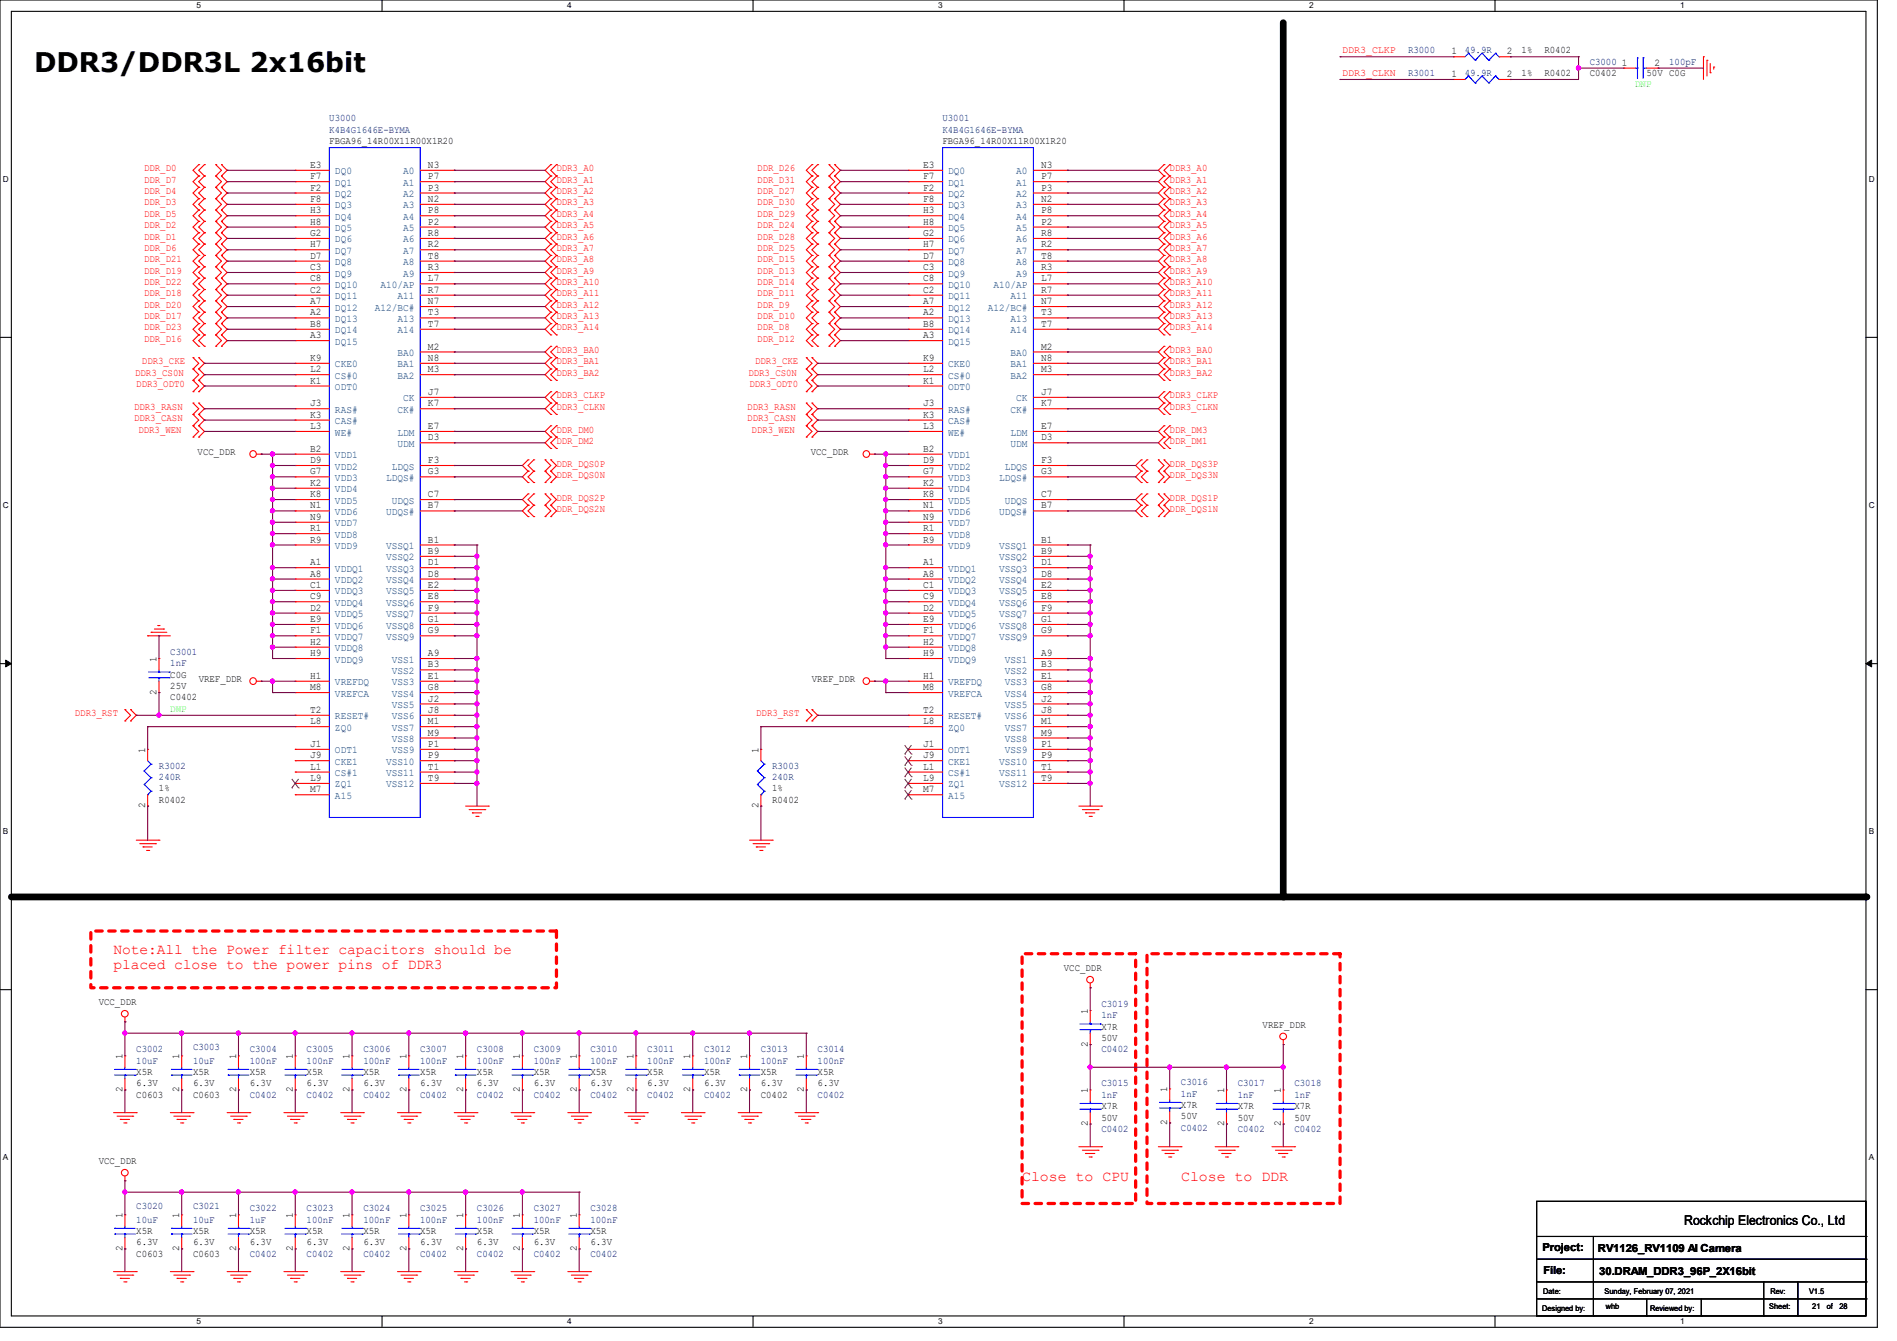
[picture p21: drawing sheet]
<svg xmlns="http://www.w3.org/2000/svg" width="297mm" height="210mm" viewBox="0 0 297 210" stroke-linecap="round" stroke-linejoin="round" font-family="sans-serif">
<defs><g id="words">
<text font-size="4.2" x="5.3" y="11.3">DDR3/DDR3L 2x16bit</text>
<g font-size="2.3" fill="#f00">
<text x="17.8" y="149.4">Note:All the Power filter capacitors should be</text>
<text x="17.8" y="151.7">placed close to the power pins of DDR3</text>
<text x="160" y="185">Close to CPU</text>
<text x="184.9" y="185">Close to DDR</text>
</g>
<text font-size="2.1" x="263.7" y="191.9">Rockchip Electronics Co., Ltd</text>
<g font-size="1.7">
<text x="241.5" y="196">Project:</text>
<text x="250.2" y="196.1">RV1126_RV1109 AI Camera</text>
<text x="241.6" y="199.5">File:</text>
<text x="250.4" y="199.7">30.DRAM_DDR3_96P_2X16bit</text>
</g>
<g font-size="1.6" fill="#f00">
<text x="210.1" y="8.3">DDR3_CLKP</text>
<text x="210.1" y="11.9">DDR3_CLKN</text>
<text x="22.6" y="28.6">DDR_D7</text>
<text x="22.6" y="26.8">DDR_D0</text>
<text x="87.1" y="28.6">DDR3_A1</text>
<text x="87.1" y="26.8">DDR3_A0</text>
<text x="118.6" y="26.8">DDR_D26</text>
<text x="118.6" y="28.6">DDR_D31</text>
<text x="183.1" y="28.6">DDR3_A1</text>
<text x="183.1" y="26.8">DDR3_A0</text>
<text x="22.6" y="30.4">DDR_D4</text>
<text x="22.6" y="34">DDR_D5</text>
<text x="22.6" y="35.7">DDR_D2</text>
<text x="22.6" y="32.2">DDR_D3</text>
<text x="87.1" y="30.4">DDR3_A2</text>
<text x="87.1" y="32.2">DDR3_A3</text>
<text x="87.1" y="34">DDR3_A4</text>
<text x="87.1" y="35.7">DDR3_A5</text>
<text x="118.6" y="35.7">DDR_D24</text>
<text x="118.6" y="30.4">DDR_D27</text>
<text x="118.6" y="34">DDR_D29</text>
<text x="118.6" y="32.2">DDR_D30</text>
<text x="183.1" y="34">DDR3_A4</text>
<text x="183.1" y="35.7">DDR3_A5</text>
<text x="183.1" y="30.4">DDR3_A2</text>
<text x="183.1" y="32.2">DDR3_A3</text>
<text x="22.6" y="41.1">DDR_D21</text>
<text x="22.6" y="39.3">DDR_D6</text>
<text x="22.6" y="37.5">DDR_D1</text>
<text x="87.1" y="37.5">DDR3_A6</text>
<text x="87.1" y="39.3">DDR3_A7</text>
<text x="87.1" y="41.1">DDR3_A8</text>
<text x="118.6" y="41.1">DDR_D15</text>
<text x="118.6" y="39.3">DDR_D25</text>
<text x="118.6" y="37.5">DDR_D28</text>
<text x="183.1" y="41.1">DDR3_A8</text>
<text x="183.1" y="37.5">DDR3_A6</text>
<text x="183.1" y="39.3">DDR3_A7</text>
<text x="22.6" y="44.6">DDR_D22</text>
<text x="22.6" y="46.4">DDR_D18</text>
<text x="22.6" y="42.8">DDR_D19</text>
<text x="87.1" y="44.6">DDR3_A10</text>
<text x="87.1" y="46.4">DDR3_A11</text>
<text x="87.1" y="42.8">DDR3_A9</text>
<text x="118.6" y="46.4">DDR_D11</text>
<text x="118.6" y="42.8">DDR_D13</text>
<text x="118.6" y="44.6">DDR_D14</text>
<text x="183.1" y="42.8">DDR3_A9</text>
<text x="183.1" y="44.6">DDR3_A10</text>
<text x="183.1" y="46.4">DDR3_A11</text>
<text x="22.6" y="48.2">DDR_D20</text>
<text x="22.6" y="51.7">DDR_D23</text>
<text x="22.6" y="50">DDR_D17</text>
<text x="22.6" y="53.5">DDR_D16</text>
<text x="87.1" y="50">DDR3_A13</text>
<text x="87.1" y="51.7">DDR3_A14</text>
<text x="87.1" y="48.2">DDR3_A12</text>
<text x="118.6" y="50">DDR_D10</text>
<text x="118.6" y="51.7">DDR_D8</text>
<text x="118.6" y="48.2">DDR_D9</text>
<text x="118.6" y="53.5">DDR_D12</text>
<text x="183.1" y="50">DDR3_A13</text>
<text x="183.1" y="51.7">DDR3_A14</text>
<text x="183.1" y="48.2">DDR3_A12</text>
<text x="21.2" y="58.8">DDR3_CS0N</text>
<text x="22.2" y="57.1">DDR3_CKE</text>
<text x="87.1" y="55.3">DDR3_BA0</text>
<text x="87.1" y="58.8">DDR3_BA2</text>
<text x="87.1" y="57.1">DDR3_BA1</text>
<text x="117.2" y="58.8">DDR3_CS0N</text>
<text x="118.2" y="57.1">DDR3_CKE</text>
<text x="183.1" y="55.3">DDR3_BA0</text>
<text x="183.1" y="58.8">DDR3_BA2</text>
<text x="183.1" y="57.1">DDR3_BA1</text>
<text x="21" y="66">DDR3_CASN</text>
<text x="21" y="64.2">DDR3_RASN</text>
<text x="21.3" y="60.6">DDR3_ODT0</text>
<text x="87.1" y="62.4">DDR3_CLKP</text>
<text x="87.1" y="64.2">DDR3_CLKN</text>
<text x="117" y="66">DDR3_CASN</text>
<text x="117" y="64.2">DDR3_RASN</text>
<text x="117.3" y="60.6">DDR3_ODT0</text>
<text x="183.1" y="64.2">DDR3_CLKN</text>
<text x="183.1" y="62.4">DDR3_CLKP</text>
<text x="21.7" y="67.7">DDR3_WEN</text>
<text x="87.1" y="69.5">DDR_DM2</text>
<text x="87.1" y="67.7">DDR_DM0</text>
<text x="117.7" y="67.7">DDR3_WEN</text>
<text x="183.1" y="67.7">DDR_DM3</text>
<text x="183.1" y="69.5">DDR_DM1</text>
<text x="87.1" y="73.1">DDR_DQS0P</text>
<text x="87.1" y="74.8">DDR_DQS0N</text>
<text x="183.1" y="73.1">DDR_DQS3P</text>
<text x="183.1" y="74.8">DDR_DQS3N</text>
<text x="87.1" y="80.2">DDR_DQS2N</text>
<text x="87.1" y="78.4">DDR_DQS2P</text>
<text x="183.1" y="80.2">DDR_DQS1N</text>
<text x="183.1" y="78.4">DDR_DQS1P</text>
<text x="11.7" y="112.2">DDR3_RST</text>
<text x="118.4" y="112.2">DDR3_RST</text>
</g>
<g font-size="1.6" fill="#000080">
<text x="220.5" y="8.3">R3000</text>
<text x="220.5" y="11.9">R3001</text>
<text x="229.3" y="8.3">49.9R</text>
<text x="229.3" y="11.9">49.9R</text>
<text x="248.9" y="10.1">C3000</text>
<text x="261.3" y="10.1">100pF</text>
<text x="51.6" y="19">U3000</text>
<text x="51.6" y="20.8">K4B4G1646E-BYMA</text>
<text x="147.6" y="19">U3001</text>
<text x="147.6" y="20.8">K4B4G1646E-BYMA</text>
<text x="26.7" y="102.6">C3001</text>
<text x="26.7" y="104.4">1nF</text>
<text x="24.9" y="120.4">R3002</text>
<text x="24.9" y="122.1">240R</text>
<text x="120.9" y="120.4">R3003</text>
<text x="120.9" y="122.1">240R</text>
<text x="172.5" y="157.7">C3019</text>
<text x="172.5" y="159.5">1nF</text>
<text x="21.3" y="164.8">C3002</text>
<text x="21.3" y="166.6">10uF</text>
<text x="30.2" y="164.5">C3003</text>
<text x="30.2" y="166.6">10uF</text>
<text x="39.1" y="164.8">C3004</text>
<text x="39.1" y="166.6">100nF</text>
<text x="48" y="164.8">C3005</text>
<text x="48" y="166.6">100nF</text>
<text x="56.9" y="164.8">C3006</text>
<text x="56.9" y="166.6">100nF</text>
<text x="65.8" y="164.8">C3007</text>
<text x="65.8" y="166.6">100nF</text>
<text x="74.7" y="164.8">C3008</text>
<text x="74.7" y="166.6">100nF</text>
<text x="83.6" y="164.8">C3009</text>
<text x="83.6" y="166.6">100nF</text>
<text x="92.4" y="164.8">C3010</text>
<text x="92.4" y="166.6">100nF</text>
<text x="101.3" y="164.8">C3011</text>
<text x="101.3" y="166.6">100nF</text>
<text x="110.2" y="164.8">C3012</text>
<text x="110.2" y="166.6">100nF</text>
<text x="119.1" y="164.8">C3013</text>
<text x="119.1" y="166.6">100nF</text>
<text x="128" y="164.8">C3014</text>
<text x="128" y="166.6">100nF</text>
<text x="172.5" y="164.8">C0402</text>
<text x="39.1" y="171.9">C0402</text>
<text x="48" y="171.9">C0402</text>
<text x="56.9" y="171.9">C0402</text>
<text x="65.8" y="171.9">C0402</text>
<text x="74.7" y="171.9">C0402</text>
<text x="83.6" y="171.9">C0402</text>
<text x="92.4" y="171.9">C0402</text>
<text x="101.3" y="171.9">C0402</text>
<text x="110.2" y="171.9">C0402</text>
<text x="128" y="171.9">C0402</text>
<text x="172.5" y="170.1">C3015</text>
<text x="172.5" y="171.9">1nF</text>
<text x="184.9" y="170">C3016</text>
<text x="184.9" y="171.7">1nF</text>
<text x="193.8" y="170.1">C3017</text>
<text x="193.8" y="171.9">1nF</text>
<text x="202.7" y="170.1">C3018</text>
<text x="202.7" y="171.9">1nF</text>
<text x="172.5" y="177.2">C0402</text>
<text x="184.9" y="177.1">C0402</text>
<text x="193.8" y="177.2">C0402</text>
<text x="202.7" y="177.2">C0402</text>
<text x="21.3" y="189.4">C3020</text>
<text x="21.3" y="191.5">10uF</text>
<text x="30.2" y="189.4">C3021</text>
<text x="30.2" y="191.5">10uF</text>
<text x="39.1" y="189.7">C3022</text>
<text x="39.1" y="191.5">1uF</text>
<text x="48" y="189.7">C3023</text>
<text x="48" y="191.5">100nF</text>
<text x="56.9" y="189.7">C3024</text>
<text x="56.9" y="191.5">100nF</text>
<text x="65.8" y="189.7">C3025</text>
<text x="65.8" y="191.5">100nF</text>
<text x="74.7" y="189.7">C3026</text>
<text x="74.7" y="191.5">100nF</text>
<text x="83.6" y="189.7">C3027</text>
<text x="83.6" y="191.5">100nF</text>
<text x="92.4" y="189.7">C3028</text>
<text x="92.4" y="191.5">100nF</text>
<text x="39.1" y="196.8">C0402</text>
<text x="48" y="196.8">C0402</text>
<text x="56.9" y="196.8">C0402</text>
<text x="65.8" y="196.8">C0402</text>
<text x="74.7" y="196.8">C0402</text>
<text x="83.6" y="196.8">C0402</text>
<text x="92.4" y="196.8">C0402</text>
</g>
<g font-size="1.6">
<text x="227.2" y="8.5">1</text>
<text x="235.9" y="8.5">2</text>
<text x="238.2" y="8.3">1%</text>
<text x="238.2" y="11.9">1%</text>
<text x="241.8" y="8.3">R0402</text>
<text x="241.8" y="11.9">R0402</text>
<text x="248.9" y="11.9">C0402</text>
<text x="253.9" y="10.3">1</text>
<text x="257.8" y="11.9">50V C0G</text>
<text x="259" y="10.3">2</text>
<text x="227.2" y="12.1">1</text>
<text x="235.9" y="12.1">2</text>
<text x="51.6" y="22.6">FBGA96_14R00X11R00X1R20</text>
<text x="147.6" y="22.6">FBGA96_14R00X11R00X1R20</text>
<text x="48.6" y="26.3">E3</text>
<text x="48.6" y="28.1">F7</text>
<text x="48.6" y="29.8">F2</text>
<text x="67" y="26.3">N3</text>
<text x="67" y="28.1">P7</text>
<text x="67" y="29.8">P3</text>
<text x="144.6" y="26.3">E3</text>
<text x="144.6" y="28.1">F7</text>
<text x="144.6" y="29.8">F2</text>
<text x="163" y="26.3">N3</text>
<text x="163" y="28.1">P7</text>
<text x="163" y="29.8">P3</text>
<text x="48.6" y="31.6">F8</text>
<text x="48.6" y="33.4">H3</text>
<text x="48.6" y="35.2">H8</text>
<text x="67" y="31.6">N2</text>
<text x="67" y="33.4">P8</text>
<text x="67" y="35.2">P2</text>
<text x="144.6" y="31.6">F8</text>
<text x="144.6" y="33.4">H3</text>
<text x="144.6" y="35.2">H8</text>
<text x="163" y="31.6">N2</text>
<text x="163" y="33.4">P8</text>
<text x="163" y="35.2">P2</text>
<text x="48.6" y="37">G2</text>
<text x="48.6" y="38.7">H7</text>
<text x="48.6" y="40.5">D7</text>
<text x="67" y="37">R8</text>
<text x="67" y="38.7">R2</text>
<text x="67" y="40.5">T8</text>
<text x="144.6" y="37">G2</text>
<text x="144.6" y="38.7">H7</text>
<text x="144.6" y="40.5">D7</text>
<text x="163" y="37">R8</text>
<text x="163" y="38.7">R2</text>
<text x="163" y="40.5">T8</text>
<text x="48.6" y="42.3">C3</text>
<text x="48.6" y="44.1">C8</text>
<text x="48.6" y="45.8">C2</text>
<text x="48.6" y="47.6">A7</text>
<text x="67" y="42.3">R3</text>
<text x="67" y="44.1">L7</text>
<text x="67" y="45.8">R7</text>
<text x="67" y="47.6">N7</text>
<text x="144.6" y="42.3">C3</text>
<text x="144.6" y="44.1">C8</text>
<text x="144.6" y="45.8">C2</text>
<text x="144.6" y="47.6">A7</text>
<text x="163" y="42.3">R3</text>
<text x="163" y="44.1">L7</text>
<text x="163" y="45.8">R7</text>
<text x="163" y="47.6">N7</text>
<text x="48.6" y="49.4">A2</text>
<text x="48.6" y="51.2">B8</text>
<text x="48.6" y="53">A3</text>
<text x="67" y="49.4">T3</text>
<text x="67" y="51.2">T7</text>
<text x="144.6" y="49.4">A2</text>
<text x="144.6" y="51.2">B8</text>
<text x="144.6" y="53">A3</text>
<text x="163" y="49.4">T3</text>
<text x="163" y="51.2">T7</text>
<text x="48.6" y="56.5">K9</text>
<text x="48.6" y="58.3">L2</text>
<text x="67" y="54.7">M2</text>
<text x="67" y="56.5">N8</text>
<text x="67" y="58.3">M3</text>
<text x="144.6" y="56.5">K9</text>
<text x="144.6" y="58.3">L2</text>
<text x="163" y="54.7">M2</text>
<text x="163" y="56.5">N8</text>
<text x="163" y="58.3">M3</text>
<text x="48.6" y="60.1">K1</text>
<text x="48.6" y="63.6">J3</text>
<text x="48.6" y="65.4">K3</text>
<text x="67" y="61.8">J7</text>
<text x="67" y="63.6">K7</text>
<text x="144.6" y="60.1">K1</text>
<text x="144.6" y="63.6">J3</text>
<text x="144.6" y="65.4">K3</text>
<text x="163" y="61.8">J7</text>
<text x="163" y="63.6">K7</text>
<text x="30.9" y="71.3">VCC_DDR</text>
<text x="48.6" y="67.2">L3</text>
<text x="48.6" y="70.7">B2</text>
<text x="67" y="67.2">E7</text>
<text x="67" y="69">D3</text>
<text x="126.9" y="71.3">VCC_DDR</text>
<text x="144.6" y="67.2">L3</text>
<text x="144.6" y="70.7">B2</text>
<text x="163" y="67.2">E7</text>
<text x="163" y="69">D3</text>
<text x="48.6" y="72.5">D9</text>
<text x="48.6" y="74.3">G7</text>
<text x="48.6" y="76.1">K2</text>
<text x="48.6" y="77.9">K8</text>
<text x="67" y="72.5">F3</text>
<text x="67" y="74.3">G3</text>
<text x="67" y="77.9">C7</text>
<text x="144.6" y="72.5">D9</text>
<text x="144.6" y="74.3">G7</text>
<text x="144.6" y="76.1">K2</text>
<text x="144.6" y="77.9">K8</text>
<text x="163" y="72.5">F3</text>
<text x="163" y="74.3">G3</text>
<text x="163" y="77.9">C7</text>
<text x="48.6" y="79.6">N1</text>
<text x="48.6" y="81.4">N9</text>
<text x="48.6" y="83.2">R1</text>
<text x="67" y="79.6">B7</text>
<text x="144.6" y="79.6">N1</text>
<text x="144.6" y="81.4">N9</text>
<text x="144.6" y="83.2">R1</text>
<text x="163" y="79.6">B7</text>
<text x="48.6" y="88.5">A1</text>
<text x="48.6" y="85">R9</text>
<text x="67" y="85">B1</text>
<text x="67" y="86.7">B9</text>
<text x="67" y="88.5">D1</text>
<text x="144.6" y="88.5">A1</text>
<text x="144.6" y="85">R9</text>
<text x="163" y="85">B1</text>
<text x="163" y="86.7">B9</text>
<text x="163" y="88.5">D1</text>
<text x="48.6" y="90.3">A8</text>
<text x="48.6" y="92.1">C1</text>
<text x="48.6" y="93.9">C9</text>
<text x="48.6" y="95.6">D2</text>
<text x="67" y="90.3">D8</text>
<text x="67" y="92.1">E2</text>
<text x="67" y="93.9">E8</text>
<text x="67" y="95.6">F9</text>
<text x="144.6" y="90.3">A8</text>
<text x="144.6" y="92.1">C1</text>
<text x="144.6" y="93.9">C9</text>
<text x="144.6" y="95.6">D2</text>
<text x="163" y="90.3">D8</text>
<text x="163" y="92.1">E2</text>
<text x="163" y="93.9">E8</text>
<text x="163" y="95.6">F9</text>
<text x="48.6" y="97.4">E9</text>
<text x="48.6" y="99.2">F1</text>
<text x="48.6" y="101">H2</text>
<text x="67" y="97.4">G1</text>
<text x="67" y="99.2">G9</text>
<text x="144.6" y="97.4">E9</text>
<text x="144.6" y="99.2">F1</text>
<text x="144.6" y="101">H2</text>
<text x="163" y="97.4">G1</text>
<text x="163" y="99.2">G9</text>
<text x="24.5" y="103.7" transform="rotate(-90 24.5 103.7)">1</text>
<text x="26.7" y="106.1">C0G</text>
<text x="26.7" y="107.9">25V</text>
<text x="31.1" y="106.8">VREF_DDR</text>
<text x="48.6" y="106.3">H1</text>
<text x="48.6" y="102.7">H9</text>
<text x="67" y="102.7">A9</text>
<text x="67" y="104.5">B3</text>
<text x="67" y="106.3">E1</text>
<text x="127.1" y="106.8">VREF_DDR</text>
<text x="144.6" y="106.3">H1</text>
<text x="144.6" y="102.7">H9</text>
<text x="163" y="102.7">A9</text>
<text x="163" y="104.5">B3</text>
<text x="163" y="106.3">E1</text>
<text x="24.5" y="108.8" transform="rotate(-90 24.5 108.8)">2</text>
<text x="26.7" y="109.7">C0402</text>
<text x="48.6" y="113.4">L8</text>
<text x="48.6" y="108.1">M8</text>
<text x="48.6" y="111.6">T2</text>
<text x="67" y="108.1">G8</text>
<text x="67" y="109.9">J2</text>
<text x="67" y="111.6">J8</text>
<text x="67" y="113.4">M1</text>
<text x="144.6" y="113.4">L8</text>
<text x="144.6" y="108.1">M8</text>
<text x="144.6" y="111.6">T2</text>
<text x="163" y="108.1">G8</text>
<text x="163" y="109.9">J2</text>
<text x="163" y="111.6">J8</text>
<text x="163" y="113.4">M1</text>
<text x="22.7" y="117.9" transform="rotate(-90 22.7 117.9)">1</text>
<text x="48.6" y="117">J1</text>
<text x="48.6" y="118.7">J9</text>
<text x="67" y="115.2">M9</text>
<text x="67" y="117">P1</text>
<text x="67" y="118.7">P9</text>
<text x="118.7" y="117.9" transform="rotate(-90 118.7 117.9)">1</text>
<text x="144.6" y="117">J1</text>
<text x="144.6" y="118.7">J9</text>
<text x="163" y="115.2">M9</text>
<text x="163" y="117">P1</text>
<text x="163" y="118.7">P9</text>
<text x="24.9" y="125.7">R0402</text>
<text x="24.9" y="123.9">1%</text>
<text x="48.6" y="120.5">L1</text>
<text x="48.6" y="122.3">L9</text>
<text x="48.6" y="124.1">M7</text>
<text x="67" y="120.5">T1</text>
<text x="67" y="122.3">T9</text>
<text x="120.9" y="125.7">R0402</text>
<text x="120.9" y="123.9">1%</text>
<text x="144.6" y="120.5">L1</text>
<text x="144.6" y="122.3">L9</text>
<text x="144.6" y="124.1">M7</text>
<text x="163" y="120.5">T1</text>
<text x="163" y="122.3">T9</text>
<text x="22.7" y="126.6" transform="rotate(-90 22.7 126.6)">2</text>
<text x="118.7" y="126.6" transform="rotate(-90 118.7 126.6)">2</text>
<text x="166.6" y="152">VCC_DDR</text>
<text x="15.5" y="157.4">VCC_DDR</text>
<text x="170.3" y="158.8" transform="rotate(-90 170.3 158.8)">1</text>
<text x="172.5" y="161.2">X7R</text>
<text x="197.7" y="160.9">VREF_DDR</text>
<text x="19.2" y="165.9" transform="rotate(-90 19.2 165.9)">1</text>
<text x="28.1" y="165.9" transform="rotate(-90 28.1 165.9)">1</text>
<text x="37" y="165.9" transform="rotate(-90 37 165.9)">1</text>
<text x="45.8" y="165.9" transform="rotate(-90 45.8 165.9)">1</text>
<text x="54.7" y="165.9" transform="rotate(-90 54.7 165.9)">1</text>
<text x="63.6" y="165.9" transform="rotate(-90 63.6 165.9)">1</text>
<text x="72.5" y="165.9" transform="rotate(-90 72.5 165.9)">1</text>
<text x="81.4" y="165.9" transform="rotate(-90 81.4 165.9)">1</text>
<text x="90.3" y="165.9" transform="rotate(-90 90.3 165.9)">1</text>
<text x="99.2" y="165.9" transform="rotate(-90 99.2 165.9)">1</text>
<text x="108.1" y="165.9" transform="rotate(-90 108.1 165.9)">1</text>
<text x="117" y="165.9" transform="rotate(-90 117 165.9)">1</text>
<text x="125.9" y="165.9" transform="rotate(-90 125.9 165.9)">1</text>
<text x="170.3" y="163.9" transform="rotate(-90 170.3 163.9)">2</text>
<text x="172.5" y="163">50V</text>
<text x="19.2" y="171" transform="rotate(-90 19.2 171)">2</text>
<text x="21.3" y="171.9">C0603</text>
<text x="21.3" y="168.4">X5R</text>
<text x="21.3" y="170.1">6.3V</text>
<text x="28.1" y="171" transform="rotate(-90 28.1 171)">2</text>
<text x="30.2" y="171.9">C0603</text>
<text x="30.2" y="168.4">X5R</text>
<text x="30.2" y="170.1">6.3V</text>
<text x="37" y="171" transform="rotate(-90 37 171)">2</text>
<text x="39.1" y="168.4">X5R</text>
<text x="39.1" y="170.1">6.3V</text>
<text x="45.8" y="171" transform="rotate(-90 45.8 171)">2</text>
<text x="48" y="168.4">X5R</text>
<text x="48" y="170.1">6.3V</text>
<text x="54.7" y="171" transform="rotate(-90 54.7 171)">2</text>
<text x="56.9" y="168.4">X5R</text>
<text x="56.9" y="170.1">6.3V</text>
<text x="63.6" y="171" transform="rotate(-90 63.6 171)">2</text>
<text x="65.8" y="168.4">X5R</text>
<text x="65.8" y="170.1">6.3V</text>
<text x="72.5" y="171" transform="rotate(-90 72.5 171)">2</text>
<text x="74.7" y="168.4">X5R</text>
<text x="74.7" y="170.1">6.3V</text>
<text x="81.4" y="171" transform="rotate(-90 81.4 171)">2</text>
<text x="83.6" y="168.4">X5R</text>
<text x="83.6" y="170.1">6.3V</text>
<text x="90.3" y="171" transform="rotate(-90 90.3 171)">2</text>
<text x="92.4" y="168.4">X5R</text>
<text x="92.4" y="170.1">6.3V</text>
<text x="99.2" y="171" transform="rotate(-90 99.2 171)">2</text>
<text x="101.3" y="168.4">X5R</text>
<text x="101.3" y="170.1">6.3V</text>
<text x="108.1" y="171" transform="rotate(-90 108.1 171)">2</text>
<text x="110.2" y="168.4">X5R</text>
<text x="110.2" y="170.1">6.3V</text>
<text x="117" y="171" transform="rotate(-90 117 171)">2</text>
<text x="119.1" y="171.9">C0402</text>
<text x="119.1" y="168.4">X5R</text>
<text x="119.1" y="170.1">6.3V</text>
<text x="125.9" y="171" transform="rotate(-90 125.9 171)">2</text>
<text x="128" y="168.4">X5R</text>
<text x="128" y="170.1">6.3V</text>
<text x="170.3" y="171.2" transform="rotate(-90 170.3 171.2)">1</text>
<text x="172.5" y="173.7">X7R</text>
<text x="182.8" y="171.1" transform="rotate(-90 182.8 171.1)">1</text>
<text x="184.9" y="173.5">X7R</text>
<text x="191.6" y="171.2" transform="rotate(-90 191.6 171.2)">1</text>
<text x="193.8" y="173.7">X7R</text>
<text x="200.5" y="171.2" transform="rotate(-90 200.5 171.2)">1</text>
<text x="202.7" y="173.7">X7R</text>
<text x="170.3" y="176.4" transform="rotate(-90 170.3 176.4)">2</text>
<text x="172.5" y="175.5">50V</text>
<text x="182.8" y="176.2" transform="rotate(-90 182.8 176.2)">2</text>
<text x="184.9" y="175.3">50V</text>
<text x="191.6" y="176.4" transform="rotate(-90 191.6 176.4)">2</text>
<text x="193.8" y="175.5">50V</text>
<text x="200.5" y="176.4" transform="rotate(-90 200.5 176.4)">2</text>
<text x="202.7" y="175.5">50V</text>
<text x="15.5" y="182.2">VCC_DDR</text>
<text x="19.2" y="190.8" transform="rotate(-90 19.2 190.8)">1</text>
<text x="28.1" y="190.8" transform="rotate(-90 28.1 190.8)">1</text>
<text x="37" y="190.8" transform="rotate(-90 37 190.8)">1</text>
<text x="45.8" y="190.8" transform="rotate(-90 45.8 190.8)">1</text>
<text x="54.7" y="190.8" transform="rotate(-90 54.7 190.8)">1</text>
<text x="63.6" y="190.8" transform="rotate(-90 63.6 190.8)">1</text>
<text x="72.5" y="190.8" transform="rotate(-90 72.5 190.8)">1</text>
<text x="81.4" y="190.8" transform="rotate(-90 81.4 190.8)">1</text>
<text x="90.3" y="190.8" transform="rotate(-90 90.3 190.8)">1</text>
<text x="19.2" y="195.9" transform="rotate(-90 19.2 195.9)">2</text>
<text x="21.3" y="196.8">C0603</text>
<text x="21.3" y="193.3">X5R</text>
<text x="21.3" y="195">6.3V</text>
<text x="28.1" y="195.9" transform="rotate(-90 28.1 195.9)">2</text>
<text x="30.2" y="196.8">C0603</text>
<text x="30.2" y="193.3">X5R</text>
<text x="30.2" y="195">6.3V</text>
<text x="37" y="195.9" transform="rotate(-90 37 195.9)">2</text>
<text x="39.1" y="193.3">X5R</text>
<text x="39.1" y="195">6.3V</text>
<text x="45.8" y="195.9" transform="rotate(-90 45.8 195.9)">2</text>
<text x="48" y="193.3">X5R</text>
<text x="48" y="195">6.3V</text>
<text x="54.7" y="195.9" transform="rotate(-90 54.7 195.9)">2</text>
<text x="56.9" y="193.3">X5R</text>
<text x="56.9" y="195">6.3V</text>
<text x="63.6" y="195.9" transform="rotate(-90 63.6 195.9)">2</text>
<text x="65.8" y="193.3">X5R</text>
<text x="65.8" y="195">6.3V</text>
<text x="72.5" y="195.9" transform="rotate(-90 72.5 195.9)">2</text>
<text x="74.7" y="193.3">X5R</text>
<text x="74.7" y="195">6.3V</text>
<text x="81.4" y="195.9" transform="rotate(-90 81.4 195.9)">2</text>
<text x="83.6" y="193.3">X5R</text>
<text x="83.6" y="195">6.3V</text>
<text x="90.3" y="195.9" transform="rotate(-90 90.3 195.9)">2</text>
<text x="92.4" y="193.3">X5R</text>
<text x="92.4" y="195">6.3V</text>
</g>
<g font-size="1.6" fill="#0f0">
<text x="256" y="13.7">DNP</text>
<text x="26.7" y="111.5">DNP</text>
</g>
<g font-size="1.6" fill="#004080">
<text x="52.4" y="27.3">DQ0</text>
<text x="52.4" y="29.1">DQ1</text>
<text x="63.1" y="27.3">A0</text>
<text x="63.1" y="29.1">A1</text>
<text x="148.5" y="27.3">DQ0</text>
<text x="148.5" y="29.1">DQ1</text>
<text x="159.1" y="27.3">A0</text>
<text x="159.1" y="29.1">A1</text>
<text x="52.4" y="30.9">DQ2</text>
<text x="52.4" y="32.6">DQ3</text>
<text x="52.4" y="34.4">DQ4</text>
<text x="63.1" y="30.9">A2</text>
<text x="63.1" y="32.6">A3</text>
<text x="63.1" y="34.4">A4</text>
<text x="148.5" y="30.9">DQ2</text>
<text x="148.5" y="32.6">DQ3</text>
<text x="148.5" y="34.4">DQ4</text>
<text x="159.1" y="30.9">A2</text>
<text x="159.1" y="32.6">A3</text>
<text x="159.1" y="34.4">A4</text>
<text x="52.4" y="36.2">DQ5</text>
<text x="52.4" y="38">DQ6</text>
<text x="52.4" y="39.8">DQ7</text>
<text x="52.4" y="41.5">DQ8</text>
<text x="63.1" y="36.2">A5</text>
<text x="63.1" y="38">A6</text>
<text x="63.1" y="39.8">A7</text>
<text x="63.1" y="41.5">A8</text>
<text x="148.5" y="36.2">DQ5</text>
<text x="148.5" y="38">DQ6</text>
<text x="148.5" y="39.8">DQ7</text>
<text x="148.5" y="41.5">DQ8</text>
<text x="159.1" y="36.2">A5</text>
<text x="159.1" y="38">A6</text>
<text x="159.1" y="39.8">A7</text>
<text x="159.1" y="41.5">A8</text>
<text x="52.4" y="43.3">DQ9</text>
<text x="52.4" y="45.1">DQ10</text>
<text x="52.4" y="46.9">DQ11</text>
<text x="59.6" y="45.1">A10/AP</text>
<text x="62.2" y="46.9">A11</text>
<text x="63.1" y="43.3">A9</text>
<text x="148.5" y="43.3">DQ9</text>
<text x="148.5" y="45.1">DQ10</text>
<text x="148.5" y="46.9">DQ11</text>
<text x="155.6" y="45.1">A10/AP</text>
<text x="158.2" y="46.9">A11</text>
<text x="159.1" y="43.3">A9</text>
<text x="52.4" y="48.6">DQ12</text>
<text x="52.4" y="50.4">DQ13</text>
<text x="52.4" y="52.2">DQ14</text>
<text x="52.4" y="54">DQ15</text>
<text x="58.7" y="48.6">A12/BC#</text>
<text x="62.2" y="50.4">A13</text>
<text x="62.2" y="52.2">A14</text>
<text x="148.5" y="48.6">DQ12</text>
<text x="148.5" y="50.4">DQ13</text>
<text x="148.5" y="52.2">DQ14</text>
<text x="148.5" y="54">DQ15</text>
<text x="154.7" y="48.6">A12/BC#</text>
<text x="158.2" y="50.4">A13</text>
<text x="158.2" y="52.2">A14</text>
<text x="52.4" y="57.5">CKE0</text>
<text x="52.4" y="59.3">CS#0</text>
<text x="62.2" y="55.8">BA0</text>
<text x="62.2" y="57.5">BA1</text>
<text x="62.2" y="59.3">BA2</text>
<text x="148.5" y="57.5">CKE0</text>
<text x="148.5" y="59.3">CS#0</text>
<text x="158.2" y="55.8">BA0</text>
<text x="158.2" y="57.5">BA1</text>
<text x="158.2" y="59.3">BA2</text>
<text x="52.4" y="61.1">ODT0</text>
<text x="52.4" y="64.6">RAS#</text>
<text x="62.2" y="64.6">CK#</text>
<text x="63.1" y="62.9">CK</text>
<text x="148.5" y="61.1">ODT0</text>
<text x="148.5" y="64.6">RAS#</text>
<text x="158.2" y="64.6">CK#</text>
<text x="159.1" y="62.9">CK</text>
<text x="52.4" y="66.4">CAS#</text>
<text x="52.4" y="68.2">WE#</text>
<text x="52.4" y="71.8">VDD1</text>
<text x="62.2" y="68.2">LDM</text>
<text x="62.2" y="70">UDM</text>
<text x="148.5" y="66.4">CAS#</text>
<text x="148.5" y="68.2">WE#</text>
<text x="148.5" y="71.8">VDD1</text>
<text x="158.2" y="68.2">LDM</text>
<text x="158.2" y="70">UDM</text>
<text x="52.4" y="73.5">VDD2</text>
<text x="52.4" y="75.3">VDD3</text>
<text x="52.4" y="77.1">VDD4</text>
<text x="60.4" y="75.3">LDQS#</text>
<text x="61.3" y="73.5">LDQS</text>
<text x="148.5" y="73.5">VDD2</text>
<text x="148.5" y="75.3">VDD3</text>
<text x="148.5" y="77.1">VDD4</text>
<text x="156.5" y="75.3">LDQS#</text>
<text x="157.3" y="73.5">LDQS</text>
<text x="52.4" y="78.9">VDD5</text>
<text x="52.4" y="80.6">VDD6</text>
<text x="52.4" y="82.4">VDD7</text>
<text x="60.4" y="80.6">UDQS#</text>
<text x="61.3" y="78.9">UDQS</text>
<text x="148.5" y="78.9">VDD5</text>
<text x="148.5" y="80.6">VDD6</text>
<text x="148.5" y="82.4">VDD7</text>
<text x="156.5" y="80.6">UDQS#</text>
<text x="157.3" y="78.9">UDQS</text>
<text x="52.4" y="89.5">VDDQ1</text>
<text x="52.4" y="84.2">VDD8</text>
<text x="52.4" y="86">VDD9</text>
<text x="60.4" y="86">VSSQ1</text>
<text x="60.4" y="87.8">VSSQ2</text>
<text x="60.4" y="89.5">VSSQ3</text>
<text x="148.5" y="89.5">VDDQ1</text>
<text x="148.5" y="84.2">VDD8</text>
<text x="148.5" y="86">VDD9</text>
<text x="156.5" y="86">VSSQ1</text>
<text x="156.5" y="87.8">VSSQ2</text>
<text x="156.5" y="89.5">VSSQ3</text>
<text x="52.4" y="91.3">VDDQ2</text>
<text x="52.4" y="93.1">VDDQ3</text>
<text x="52.4" y="94.9">VDDQ4</text>
<text x="60.4" y="91.3">VSSQ4</text>
<text x="60.4" y="93.1">VSSQ5</text>
<text x="60.4" y="94.9">VSSQ6</text>
<text x="148.5" y="91.3">VDDQ2</text>
<text x="148.5" y="93.1">VDDQ3</text>
<text x="148.5" y="94.9">VDDQ4</text>
<text x="156.5" y="91.3">VSSQ4</text>
<text x="156.5" y="93.1">VSSQ5</text>
<text x="156.5" y="94.9">VSSQ6</text>
<text x="52.4" y="96.6">VDDQ5</text>
<text x="52.4" y="98.4">VDDQ6</text>
<text x="52.4" y="100.2">VDDQ7</text>
<text x="52.4" y="102">VDDQ8</text>
<text x="60.4" y="96.6">VSSQ7</text>
<text x="60.4" y="98.4">VSSQ8</text>
<text x="60.4" y="100.2">VSSQ9</text>
<text x="148.5" y="96.6">VDDQ5</text>
<text x="148.5" y="98.4">VDDQ6</text>
<text x="148.5" y="100.2">VDDQ7</text>
<text x="148.5" y="102">VDDQ8</text>
<text x="156.5" y="96.6">VSSQ7</text>
<text x="156.5" y="98.4">VSSQ8</text>
<text x="156.5" y="100.2">VSSQ9</text>
<text x="52.4" y="107.3">VREFDQ</text>
<text x="52.4" y="103.8">VDDQ9</text>
<text x="61.3" y="103.8">VSS1</text>
<text x="61.3" y="105.5">VSS2</text>
<text x="61.3" y="107.3">VSS3</text>
<text x="148.5" y="107.3">VREFDQ</text>
<text x="148.5" y="103.8">VDDQ9</text>
<text x="157.3" y="103.8">VSS1</text>
<text x="157.3" y="105.5">VSS2</text>
<text x="157.3" y="107.3">VSS3</text>
<text x="52.4" y="109.1">VREFCA</text>
<text x="52.4" y="112.6">RESET#</text>
<text x="61.3" y="109.1">VSS4</text>
<text x="61.3" y="110.9">VSS5</text>
<text x="61.3" y="112.6">VSS6</text>
<text x="148.5" y="109.1">VREFCA</text>
<text x="148.5" y="112.6">RESET#</text>
<text x="157.3" y="109.1">VSS4</text>
<text x="157.3" y="110.9">VSS5</text>
<text x="157.3" y="112.6">VSS6</text>
<text x="52.4" y="118">ODT1</text>
<text x="52.4" y="119.8">CKE1</text>
<text x="52.4" y="114.4">ZQ0</text>
<text x="60.4" y="119.8">VSS10</text>
<text x="61.3" y="114.4">VSS7</text>
<text x="61.3" y="116.2">VSS8</text>
<text x="61.3" y="118">VSS9</text>
<text x="148.5" y="118">ODT1</text>
<text x="148.5" y="119.8">CKE1</text>
<text x="148.5" y="114.4">ZQ0</text>
<text x="156.5" y="119.8">VSS10</text>
<text x="157.3" y="114.4">VSS7</text>
<text x="157.3" y="116.2">VSS8</text>
<text x="157.3" y="118">VSS9</text>
<text x="52.4" y="121.5">CS#1</text>
<text x="52.4" y="123.3">ZQ1</text>
<text x="52.4" y="125.1">A15</text>
<text x="60.4" y="121.5">VSS11</text>
<text x="60.4" y="123.3">VSS12</text>
<text x="148.5" y="121.5">CS#1</text>
<text x="148.5" y="123.3">ZQ1</text>
<text x="148.5" y="125.1">A15</text>
<text x="156.5" y="121.5">VSS11</text>
<text x="156.5" y="123.3">VSS12</text>
</g>
<g font-size="1.3">
<text x="30.8" y="1.3">5</text>
<text x="88.8" y="1.3">4</text>
<text x="146.9" y="1.3">3</text>
<text x="205" y="1.3">2</text>
<text x="263.1" y="1.3">1</text>
<text x=".5" y="28.4">D</text>
<text x="292.6" y="28.4">D</text>
<text x=".5" y="79.5">C</text>
<text x="292.6" y="79.5">C</text>
<text x=".5" y="130.6">B</text>
<text x="292.6" y="130.6">B</text>
<text x=".5" y="181.7">A</text>
<text x="292.6" y="181.7">A</text>
<text x="30.8" y="207.4">5</text>
<text x="88.8" y="207.4">4</text>
<text x="146.9" y="207.4">3</text>
<text x="205" y="207.4">2</text>
<text x="263.1" y="207.4">1</text>
</g>
<g font-size="1.2">
<text x="241.6" y="202.6">Date:</text>
<text x="251.2" y="202.6">Sunday, February 07, 2021</text>
<text x="277.2" y="202.6">Rev:</text>
<text x="283.2" y="202.6">V1.5</text>
<text x="241.4" y="205.3">Designed by:</text>
<text x="251.4" y="205.1">whb</text>
<text x="258.3" y="205.3">Reviewed by:</text>
<text x="277" y="205.1">Sheet:</text>
<text x="283.7" y="205.1">21</text>
<text x="286" y="205.1">of</text>
<text x="288" y="205.1">28</text>
</g>
</g></defs>
<path d="M0 0h293.9v207.9h-293.9zM1.8 1.8h290.3v204.3h-290.3z" fill="none" stroke="#000" stroke-width=".17"/>
<g fill="#fff">
<path d="M30.8 .2h.7v1.4h-.7z"/>
<path d="M30.8 206.2h.7v1.4h-.7z"/>
</g>
<path d="M59.8 0v1.8M59.8 206.1v1.8" fill="none" stroke="#000" stroke-width=".17"/>
<g fill="#fff">
<path d="M88.8 .2h.7v1.4h-.7z"/>
<path d="M88.8 206.2h.7v1.4h-.7z"/>
</g>
<path d="M117.9 0v1.8M117.9 206.1v1.8" fill="none" stroke="#000" stroke-width=".17"/>
<g fill="#fff">
<path d="M146.9 .2h.7v1.4h-.7z"/>
<path d="M146.9 206.2h.7v1.4h-.7z"/>
</g>
<path d="M176 0v1.8M176 206.1v1.8" fill="none" stroke="#000" stroke-width=".17"/>
<g fill="#fff">
<path d="M205 .2h.7v1.4h-.7z"/>
<path d="M205 206.2h.7v1.4h-.7z"/>
</g>
<path d="M234.1 0v1.8M234.1 206.1v1.8" fill="none" stroke="#000" stroke-width=".17"/>
<g fill="#fff">
<path d="M263.1 .2h.6v1.4h-.6z"/>
<path d="M263.1 206.2h.6v1.4h-.6z"/>
<path d="M.5 27.3h.9v1.4h-.9z"/>
<path d="M292.6 27.3h.9v1.4h-.9z"/>
<path d="M.5 78.4h.9v1.4h-.9z"/>
<path d="M292.6 78.4h.9v1.4h-.9z"/>
</g>
<path d="M0 52.8h1.8M292.1 52.8h1.8" fill="none" stroke="#000" stroke-width=".17"/>
<g fill="#fff">
<path d="M.5 129.5h.8v1.4h-.8z"/>
<path d="M292.6 129.5h.8v1.4h-.8z"/>
</g>
<path d="M0 103.9h1.8M292.1 103.9h1.8" fill="none" stroke="#000" stroke-width=".17"/>
<path d="M.9 103.4l.9 .5-.9 .5zM292.1 103.9l.9-.5v1z" fill="#000" stroke="#000" stroke-width=".16"/>
<g fill="#fff">
<path d="M.5 180.5h.8v1.4h-.8z"/>
<path d="M292.6 180.5h.8v1.4h-.8z"/>
</g>
<g fill="none" stroke="#000" stroke-width=".17">
<path d="M0 155h1.8M292.1 155h1.8M240.6 188.1h51.5v18h-51.5zM240.6 193.6h51.5M240.6 197.2h51.5M249.5 193.6v12.5M292.1 193.6h.1M292.1 197.2h.1M240.6 200.7h51.5M240.6 203.4h51.5M249.5 206.1h.1M257.8 206.1h.1"/>
<path d="M257.8 203.4v2.7M266.4 206.1h.1M266.4 203.4v2.7M276.1 206.1h.1M276.1 200.7v5.4M281.5 206.1h.1M281.5 200.7v5.4M292.1 200.7h.1M292.1 203.4h.1"/>
</g>
<path d="M14.2 145.8h72.9v8.9h-72.9zM160 149.4h17.8v39.1h-17.8zM179.6 149.4h30.2v39.1h-30.2z" fill="none" stroke="#f00" stroke-width=".51" stroke-dasharray="1 1"/>
<path d="M200.9 3.6v136.9M1.8 140.5h290.3" fill="none" stroke="#000" stroke-width="1.1"/>
<g fill="#000">
<circle cx="200.9" cy="140.5" r=".53"/>
<circle cx="292.1" cy="140.5" r=".53"/>
</g>
<g fill="none" stroke="#f00" stroke-width=".17">
<path d="M227.6 8.9h.1M227.6 12.4h.1M227.6 8.9h1.8M227.6 12.4h1.8M234.7 8.9h1.8M234.7 12.4h1.8M236.5 8.9h.1M236.5 12.4h.1M254.3 10.7h.1M254.3 10.7h1.7M257.8 10.7h1.8M259.6 10.7h.1"/>
<path d="M266.7 8.9h.1M266.7 8.9v3.5M267.3 9.4h.1M267.3 9.4v2.5M267.8 11.4h.1M267.8 9.9v1.5M268.3 10.5h.1M268.3 10.5v.3M31.1 29.3h.1M31.1 31.1h.1M31.1 27.6h.1M31.1 38.2h.1"/>
<path d="M31.1 32.9h.1M31.1 34.7h.1M31.1 36.4h.1M31.1 25.8h.1M31.1 34.7l-.9 .9 .9 .8M31.1 36.4l-.9 .9 .9 .9M31.1 29.3l-.9 .9 .9 .9M31.1 32.9l-.9 .9 .9 .9M31.1 27.6l-.9 .8 .9 .9M31.1 38.2l-.9 .9 .9 .9M31.1 31.1l-.9 .9 .9 .9M31.1 25.8l-.9 .9 .9 .9"/>
<path d="M32 29.3h.1M32 31.1h.1M32 27.6h.1M32 38.2h.1M32 32.9h.1M32 34.7h.1M32 36.4h.1M32 25.8h.1M32 36.4l-.9 .9 .9 .9M32 38.2l-.9 .9 .9 .9M32 25.8l-.9 .9 .9 .9M32 32.9l-.9 .9 .9 .9"/>
<path d="M32 29.3l-.9 .9 .9 .9M32 31.1l-.9 .9 .9 .9M32 27.6l-.9 .8 .9 .9M32 34.7l-.9 .9 .9 .8M33.8 29.3h.1M33.8 31.1h.1M33.8 27.6h.1M33.8 38.2h.1M33.8 32.9h.1M33.8 34.7h.1M33.8 36.4h.1M33.8 25.8h.1"/>
<path d="M33.8 36.4l.9 .9-.9 .9M33.8 38.2l.9 .9-.9 .9M33.8 29.3l.9 .9-.9 .9M33.8 25.8l.9 .9-.9 .9M33.8 32.9l.9 .9-.9 .9M33.8 27.6l.9 .8-.9 .9M33.8 31.1l.9 .9-.9 .9M33.8 34.7l.9 .9-.9 .8M34.7 31.1h.1M34.7 29.3h.1M34.7 27.6h.1M34.7 38.2h.1"/>
<path d="M34.7 34.7h.1M34.7 32.9h.1M34.7 36.4h.1M34.7 25.8h.1M34.7 38.2l.9 .9-.9 .9M34.7 34.7l.9 .9-.9 .8M34.7 36.4l.9 .9-.9 .9M34.7 29.3l.9 .9-.9 .9M34.7 27.6l.9 .8-.9 .9M34.7 32.9l.9 .9-.9 .9M34.7 31.1l.9 .9-.9 .9M34.7 25.8l.9 .9-.9 .9"/>
<path d="M46.2 26.7h.1M46.2 28.4h.1M46.2 30.2h.1M46.2 32h.1M46.2 33.8h.1M46.2 35.6h.1M46.2 37.3h.1M46.2 39.1h.1M46.2 26.7h5.4M46.2 28.4h5.4M46.2 30.2h5.4M46.2 32h5.4"/>
<path d="M46.2 33.8h5.4M46.2 35.6h5.4M46.2 37.3h5.4M46.2 39.1h5.4M65.8 26.7h5.3M65.8 28.4h5.3M65.8 30.2h5.3M65.8 32h5.3M65.8 33.8h5.3M65.8 35.6h5.3M65.8 37.3h5.3M65.8 39.1h5.3"/>
<path d="M71.1 26.7h.1M71.1 28.4h.1M71.1 30.2h.1M71.1 32h.1M71.1 33.8h.1M71.1 35.6h.1M71.1 37.3h.1M71.1 39.1h.1M86.2 29.3h.1M86.2 31.1h.1M86.2 32.9h.1M86.2 36.4h.1"/>
<path d="M86.2 38.2h.1M86.2 34.7h.1M86.2 27.6h.1M86.2 25.8h.1M86.2 29.3l-.9 .9 .9 .9M86.2 31.1l-.9 .9 .9 .9M86.2 36.4l-.9 .9 .9 .9M86.2 38.2l-.9 .9 .9 .9M86.2 32.9l-.9 .9 .9 .9M86.2 34.7l-.9 .9 .9 .8M86.2 27.6l-.9 .8 .9 .9M86.2 25.8l-.9 .9 .9 .9"/>
<path d="M87.1 31.1h.1M87.1 29.3h.1M87.1 32.9h.1M87.1 38.2h.1M87.1 36.4h.1M87.1 34.7h.1M87.1 27.6h.1M87.1 25.8h.1M87.1 29.3l-.9 .9 .9 .9M87.1 31.1l-.9 .9 .9 .9M87.1 36.4l-.9 .9 .9 .9M87.1 38.2l-.9 .9 .9 .9"/>
<path d="M87.1 32.9l-.9 .9 .9 .9M87.1 34.7l-.9 .9 .9 .8M87.1 27.6l-.9 .8 .9 .9M87.1 25.8l-.9 .9 .9 .9M127.1 34.7h.1M127.1 36.4h.1M127.1 38.2h.1M127.1 25.8h.1M127.1 27.6h.1M127.1 29.3h.1M127.1 31.1h.1M127.1 32.9h.1"/>
<path d="M127.1 34.7l-.9 .9 .9 .8M127.1 32.9l-.9 .9 .9 .9M127.1 27.6l-.9 .8 .9 .9M127.1 29.3l-.9 .9 .9 .9M127.1 36.4l-.9 .9 .9 .9M127.1 38.2l-.9 .9 .9 .9M127.1 31.1l-.9 .9 .9 .9M127.1 25.8l-.9 .9 .9 .9M128 34.7h.1M128 36.4h.1M128 38.2h.1M128 25.8h.1"/>
<path d="M128 27.6h.1M128 29.3h.1M128 31.1h.1M128 32.9h.1M128 34.7l-.9 .9 .9 .8M128 32.9l-.9 .9 .9 .9M128 27.6l-.9 .8 .9 .9M128 31.1l-.9 .9 .9 .9M128 29.3l-.9 .9 .9 .9M128 25.8l-.9 .9 .9 .9M128 38.2l-.9 .9 .9 .9M128 36.4l-.9 .9 .9 .9"/>
<path d="M129.8 34.7h.1M129.8 36.4h.1M129.8 38.2h.1M129.8 25.8h.1M129.8 27.6h.1M129.8 29.3h.1M129.8 31.1h.1M129.8 32.9h.1M129.8 31.1l.9 .9-.9 .9M129.8 29.3l.9 .9-.9 .9M129.8 27.6l.9 .8-.9 .9M129.8 25.8l.9 .9-.9 .9"/>
<path d="M129.8 38.2l.9 .9-.9 .9M129.8 36.4l.9 .9-.9 .9M129.8 34.7l.9 .9-.9 .8M129.8 32.9l.9 .9-.9 .9M130.7 36.4h.1M130.7 34.7h.1M130.7 38.2h.1M130.7 27.6h.1M130.7 25.8h.1M130.7 31.1h.1M130.7 29.3h.1M130.7 32.9h.1"/>
<path d="M130.7 29.3l.9 .9-.9 .9M130.7 27.6l.9 .8-.9 .9M130.7 36.4l.9 .9-.9 .9M130.7 38.2l.9 .9-.9 .9M130.7 34.7l.9 .9-.9 .8M130.7 32.9l.9 .9-.9 .9M130.7 25.8l.9 .9-.9 .9M130.7 31.1l.9 .9-.9 .9M142.2 26.7h.1M142.2 28.4h.1M142.2 30.2h.1M142.2 32h.1"/>
<path d="M142.2 33.8h.1M142.2 35.6h.1M142.2 37.3h.1M142.2 39.1h.1M142.2 26.7h5.4M142.2 28.4h5.4M142.2 30.2h5.4M142.2 32h5.4M142.2 33.8h5.4M142.2 35.6h5.4M142.2 37.3h5.4M142.2 39.1h5.4"/>
<path d="M161.8 26.7h5.3M161.8 28.4h5.3M161.8 30.2h5.3M161.8 32h5.3M161.8 33.8h5.3M161.8 35.6h5.3M161.8 37.3h5.3M161.8 39.1h5.3M167.1 26.7h.1M167.1 28.4h.1M167.1 30.2h.1M167.1 32h.1"/>
<path d="M167.1 33.8h.1M167.1 35.6h.1M167.1 37.3h.1M167.1 39.1h.1M182.2 32.9h.1M182.2 34.7h.1M182.2 36.4h.1M182.2 29.3h.1M182.2 31.1h.1M182.2 38.2h.1M182.2 27.6h.1M182.2 25.8h.1"/>
<path d="M182.2 32.9l-.8 .9 .8 .9M182.2 34.7l-.8 .9 .8 .8M182.2 29.3l-.8 .9 .8 .9M182.2 31.1l-.8 .9 .8 .9M182.2 36.4l-.8 .9 .8 .9M182.2 38.2l-.8 .9 .8 .9M182.2 27.6l-.8 .8 .8 .9M182.2 25.8l-.8 .9 .8 .9M183.1 34.7h.1M183.1 32.9h.1M183.1 36.4h.1M183.1 31.1h.1"/>
<path d="M183.1 29.3h.1M183.1 38.2h.1M183.1 27.6h.1M183.1 25.8h.1M183.1 32.9l-.9 .9 .9 .9M183.1 34.7l-.9 .9 .9 .8M183.1 29.3l-.9 .9 .9 .9M183.1 31.1l-.9 .9 .9 .9M183.1 36.4l-.9 .9 .9 .9M183.1 38.2l-.9 .9 .9 .9M183.1 27.6l-.9 .8 .9 .9M183.1 25.8l-.9 .9 .9 .9"/>
<path d="M30.2 56h.1M30.2 57.8h.1M30.2 59.6h.1M30.2 56l.9 .9-.9 .9M30.2 59.6l.9 .9-.9 .8M30.2 57.8l.9 .9-.9 .9M31.1 57.8h.1M31.1 56h.1M31.1 59.6h.1M31.1 47.1h.1M31.1 48.9h.1M31.1 43.6h.1"/>
<path d="M31.1 45.3h.1M31.1 40h.1M31.1 41.8h.1M31.1 50.7h.1M31.1 52.5h.1M31.1 54.2h.1M31.1 56l.9 .9-.9 .9M31.1 59.6l.9 .9-.9 .8M31.1 57.8l.9 .9-.9 .9M31.1 52.5l-.9 .8 .9 .9M31.1 41.8l-.9 .9 .9 .9M31.1 47.1l-.9 .9 .9 .9"/>
<path d="M31.1 48.9l-.9 .9 .9 .9M31.1 43.6l-.9 .8 .9 .9M31.1 45.3l-.9 .9 .9 .9M31.1 40l-.9 .9 .9 .9M31.1 50.7l-.9 .9 .9 .9M32 47.1h.1M32 48.9h.1M32 43.6h.1M32 45.3h.1M32 40h.1M32 41.8h.1M32 50.7h.1"/>
<path d="M32 52.5h.1M32 54.2h.1M32 43.6l-.9 .8 .9 .9M32 50.7l-.9 .9 .9 .9M32 47.1l-.9 .9 .9 .9M32 40l-.9 .9 .9 .9M32 41.8l-.9 .9 .9 .9M32 48.9l-.9 .9 .9 .9M32 45.3l-.9 .9 .9 .9M32 52.5l-.9 .8 .9 .9M33.8 47.1h.1M33.8 48.9h.1"/>
<path d="M33.8 43.6h.1M33.8 45.3h.1M33.8 40h.1M33.8 41.8h.1M33.8 50.7h.1M33.8 52.5h.1M33.8 54.2h.1M33.8 52.5l.9 .8-.9 .9M33.8 47.1l.9 .9-.9 .9M33.8 43.6l.9 .8-.9 .9M33.8 50.7l.9 .9-.9 .9M33.8 40l.9 .9-.9 .9"/>
<path d="M33.8 45.3l.9 .9-.9 .9M33.8 41.8l.9 .9-.9 .9M33.8 48.9l.9 .9-.9 .9M34.7 48.9h.1M34.7 47.1h.1M34.7 45.3h.1M34.7 43.6h.1M34.7 41.8h.1M34.7 40h.1M34.7 52.5h.1M34.7 50.7h.1M34.7 54.2h.1"/>
<path d="M34.7 52.5l.9 .8-.9 .9M34.7 47.1l.9 .9-.9 .9M34.7 41.8l.9 .9-.9 .9M34.7 43.6l.9 .8-.9 .9M34.7 48.9l.9 .9-.9 .9M34.7 40l.9 .9-.9 .9M34.7 45.3l.9 .9-.9 .9M34.7 50.7l.9 .9-.9 .9M46.2 40.9h.1M46.2 42.7h.1M46.2 44.4h.1M46.2 46.2h.1"/>
<path d="M46.2 48h.1M46.2 49.8h.1M46.2 51.6h.1M46.2 53.3h.1M46.2 56.9h.1M46.2 58.7h.1M46.2 40.9h5.4M46.2 42.7h5.4M46.2 44.4h5.4M46.2 46.2h5.4M46.2 48h5.4M46.2 49.8h5.4"/>
<path d="M46.2 51.6h5.4M46.2 53.3h5.4M46.2 56.9h5.4M46.2 58.7h5.4M65.8 40.9h5.3M65.8 42.7h5.3M65.8 44.4h5.3M65.8 46.2h5.3M65.8 48h5.3M65.8 49.8h5.3M65.8 51.6h5.3M65.8 56.9h5.3"/>
<path d="M65.8 58.7h5.3M65.8 55.1h5.3M71.1 40.9h.1M71.1 42.7h.1M71.1 44.4h.1M71.1 46.2h.1M71.1 48h.1M71.1 49.8h.1M71.1 55.1h.1M71.1 56.9h.1M71.1 58.7h.1M71.1 51.6h.1"/>
<path d="M86.2 54.2h.1M86.2 56h.1M86.2 48.9h.1M86.2 50.7h.1M86.2 52.5h.1M86.2 40h.1M86.2 43.6h.1M86.2 45.3h.1M86.2 47.1h.1M86.2 41.8h.1M86.2 57.8h.1M86.2 59.6h.1"/>
<path d="M86.2 54.2l-.9 .9 .9 .9M86.2 48.9l-.9 .9 .9 .9M86.2 50.7l-.9 .9 .9 .9M86.2 43.6l-.9 .8 .9 .9M86.2 45.3l-.9 .9 .9 .9M86.2 40l-.9 .9 .9 .9M86.2 41.8l-.9 .9 .9 .9M86.2 57.8l-.9 .9 .9 .9M86.2 47.1l-.9 .9 .9 .9M86.2 56l-.9 .9 .9 .9M87.1 56h.1M87.1 54.2h.1"/>
<path d="M87.1 50.7h.1M87.1 48.9h.1M87.1 52.5h.1M87.1 40h.1M87.1 45.3h.1M87.1 43.6h.1M87.1 47.1h.1M87.1 41.8h.1M87.1 59.6h.1M87.1 57.8h.1M87.1 54.2l-.9 .9 .9 .9M87.1 48.9l-.9 .9 .9 .9"/>
<path d="M87.1 50.7l-.9 .9 .9 .9M87.1 43.6l-.9 .8 .9 .9M87.1 45.3l-.9 .9 .9 .9M87.1 40l-.9 .9 .9 .9M87.1 41.8l-.9 .9 .9 .9M87.1 57.8l-.9 .9 .9 .9M87.1 47.1l-.9 .9 .9 .9M87.1 56l-.9 .9 .9 .9M126.2 59.6h.1M126.2 57.8h.1M126.2 56h.1M126.2 59.6l.9 .9-.9 .8"/>
<path d="M126.2 57.8l.9 .9-.9 .9M126.2 56l.9 .9-.9 .9M127.1 59.6h.1M127.1 57.8h.1M127.1 56h.1M127.1 48.9h.1M127.1 50.7h.1M127.1 45.3h.1M127.1 47.1h.1M127.1 52.5h.1M127.1 54.2h.1M127.1 41.8h.1"/>
<path d="M127.1 43.6h.1M127.1 40h.1M127.1 59.6l.9 .9-.9 .8M127.1 57.8l.9 .9-.9 .9M127.1 56l.9 .9-.9 .9M127.1 43.6l-.9 .8 .9 .9M127.1 48.9l-.9 .9 .9 .9M127.1 50.7l-.9 .9 .9 .9M127.1 45.3l-.9 .9 .9 .9M127.1 52.5l-.9 .8 .9 .9M127.1 41.8l-.9 .9 .9 .9M127.1 47.1l-.9 .9 .9 .9"/>
<path d="M127.1 40l-.9 .9 .9 .9M128 48.9h.1M128 50.7h.1M128 45.3h.1M128 47.1h.1M128 52.5h.1M128 54.2h.1M128 41.8h.1M128 43.6h.1M128 40h.1M128 45.3l-.9 .9 .9 .9M128 52.5l-.9 .8 .9 .9"/>
<path d="M128 48.9l-.9 .9 .9 .9M128 41.8l-.9 .9 .9 .9M128 47.1l-.9 .9 .9 .9M128 50.7l-.9 .9 .9 .9M128 43.6l-.9 .8 .9 .9M128 40l-.9 .9 .9 .9M129.8 48.9h.1M129.8 50.7h.1M129.8 45.3h.1M129.8 47.1h.1M129.8 52.5h.1M129.8 54.2h.1"/>
<path d="M129.8 41.8h.1M129.8 43.6h.1M129.8 40h.1M129.8 52.5l.9 .8-.9 .9M129.8 48.9l.9 .9-.9 .9M129.8 45.3l.9 .9-.9 .9M129.8 41.8l.9 .9-.9 .9M129.8 50.7l.9 .9-.9 .9M129.8 47.1l.9 .9-.9 .9M129.8 43.6l.9 .8-.9 .9M129.8 40l.9 .9-.9 .9M130.7 50.7h.1"/>
<path d="M130.7 48.9h.1M130.7 47.1h.1M130.7 45.3h.1M130.7 52.5h.1M130.7 54.2h.1M130.7 43.6h.1M130.7 41.8h.1M130.7 40h.1M130.7 52.5l.9 .8-.9 .9M130.7 48.9l.9 .9-.9 .9M130.7 43.6l.9 .8-.9 .9M130.7 45.3l.9 .9-.9 .9"/>
<path d="M130.7 40l.9 .9-.9 .9M130.7 50.7l.9 .9-.9 .9M130.7 47.1l.9 .9-.9 .9M130.7 41.8l.9 .9-.9 .9M142.2 40.9h.1M142.2 42.7h.1M142.2 44.4h.1M142.2 46.2h.1M142.2 48h.1M142.2 49.8h.1M142.2 51.6h.1M142.2 53.3h.1"/>
<path d="M142.2 56.9h.1M142.2 58.7h.1M142.2 40.9h5.4M142.2 42.7h5.4M142.2 44.4h5.4M142.2 46.2h5.4M142.2 48h5.4M142.2 49.8h5.4M142.2 51.6h5.4M142.2 53.3h5.4M142.2 56.9h5.4M142.2 58.7h5.4"/>
<path d="M161.8 40.9h5.3M161.8 42.7h5.3M161.8 44.4h5.3M161.8 46.2h5.3M161.8 48h5.3M161.8 49.8h5.3M161.8 51.6h5.3M161.8 56.9h5.3M161.8 58.7h5.3M161.8 55.1h5.3M167.1 40.9h.1M167.1 42.7h.1"/>
<path d="M167.1 44.4h.1M167.1 46.2h.1M167.1 48h.1M167.1 49.8h.1M167.1 55.1h.1M167.1 56.9h.1M167.1 58.7h.1M167.1 51.6h.1M182.2 48.9h.1M182.2 50.7h.1M182.2 52.5h.1M182.2 54.2h.1"/>
<path d="M182.2 56h.1M182.2 40h.1M182.2 41.8h.1M182.2 43.6h.1M182.2 57.8h.1M182.2 59.6h.1M182.2 47.1h.1M182.2 45.3h.1M182.2 48.9l-.8 .9 .8 .9M182.2 50.7l-.8 .9 .8 .9M182.2 54.2l-.8 .9 .8 .9M182.2 40l-.8 .9 .8 .9"/>
<path d="M182.2 41.8l-.8 .9 .8 .9M182.2 57.8l-.8 .9 .8 .9M182.2 47.1l-.8 .9 .8 .9M182.2 43.6l-.8 .8 .8 .9M182.2 45.3l-.8 .9 .8 .9M182.2 56l-.8 .9 .8 .9M183.1 50.7h.1M183.1 48.9h.1M183.1 52.5h.1M183.1 56h.1M183.1 54.2h.1M183.1 41.8h.1"/>
<path d="M183.1 40h.1M183.1 43.6h.1M183.1 59.6h.1M183.1 57.8h.1M183.1 47.1h.1M183.1 45.3h.1M183.1 48.9l-.9 .9 .9 .9M183.1 50.7l-.9 .9 .9 .9M183.1 54.2l-.9 .9 .9 .9M183.1 40l-.9 .9 .9 .9M183.1 41.8l-.9 .9 .9 .9M183.1 57.8l-.9 .9 .9 .9"/>
<path d="M183.1 47.1l-.9 .9 .9 .9M183.1 43.6l-.9 .8 .9 .9M183.1 45.3l-.9 .9 .9 .9M183.1 56l-.9 .9 .9 .9M30.2 64.9h.1M30.2 66.7h.1M30.2 63.1h.1M30.2 61.3h.1M30.2 68.5h.1M30.2 64.9l.9 .9-.9 .9M30.2 63.1l.9 .9-.9 .9M30.2 66.7l.9 .9-.9 .9"/>
<path d="M31.1 66.7h.1M31.1 64.9h.1M31.1 63.1h.1M31.1 61.3h.1M31.1 68.5h.1M31.1 64.9l.9 .9-.9 .9M31.1 63.1l.9 .9-.9 .9M31.1 66.7l.9 .9-.9 .9M40.2 71.1h.7M40.9 71.1h.1M46.2 60.5h.1M46.2 64h.1"/>
<path d="M46.2 65.8h.1M46.2 67.6h.1M46.2 71.1h.1M46.2 72.9h.1M46.2 74.7h.1M46.2 76.5h.1M46.2 78.2h.1M46.2 71.1h5.4M46.2 60.5h5.4M46.2 64h5.4M46.2 65.8h5.4M46.2 67.6h5.4"/>
<path d="M46.2 72.9h5.4M46.2 74.7h5.4M46.2 76.5h5.4M46.2 78.2h5.4M65.8 64h5.3M65.8 67.6h5.3M65.8 72.9h5.3M65.8 74.7h5.3M65.8 78.2h5.3M65.8 62.2h5.3M65.8 69.3h5.3M71.1 62.2h.1"/>
<path d="M71.1 64h.1M71.1 67.6h.1M71.1 69.3h.1M71.1 72.9h.1M71.1 74.7h.1M71.1 78.2h.1M82.7 79.1h.1M82.7 77.3h.1M82.7 72h.1M82.7 73.8h.1M82.7 75.6h.1M82.7 79.1l-.9 .9 .9 .9"/>
<path d="M82.7 77.3l-.9 .9 .9 .9M82.7 72l-.9 .9 .9 .9M82.7 73.8l-.9 .9 .9 .9M83.6 79.1h.1M83.6 77.3h.1M83.6 73.8h.1M83.6 72h.1M83.6 75.6h.1M83.6 79.1l-.9 .9 .9 .9M83.6 77.3l-.9 .9 .9 .9M83.6 72l-.9 .9 .9 .9M83.6 73.8l-.9 .9 .9 .9"/>
<path d="M85.3 79.1h.1M85.3 77.3h.1M85.3 73.8h.1M85.3 72h.1M85.3 75.6h.1M85.3 79.1l.9 .9-.9 .9M85.3 73.8l.9 .9-.9 .9M85.3 77.3l.9 .9-.9 .9M85.3 72l.9 .9-.9 .9M86.2 61.3h.1M86.2 63.1h.1M86.2 64.9h.1"/>
<path d="M86.2 79.1h.1M86.2 77.3h.1M86.2 73.8h.1M86.2 72h.1M86.2 75.6h.1M86.2 68.5h.1M86.2 70.2h.1M86.2 66.7h.1M86.2 61.3l-.9 .9 .9 .9M86.2 63.1l-.9 .9 .9 .9M86.2 73.8l.9 .9-.9 .9M86.2 79.1l.9 .9-.9 .9"/>
<path d="M86.2 72l.9 .9-.9 .9M86.2 77.3l.9 .9-.9 .9M86.2 68.5l-.9 .8 .9 .9M86.2 66.7l-.9 .9 .9 .9M87.1 63.1h.1M87.1 61.3h.1M87.1 64.9h.1M87.1 70.2h.1M87.1 68.5h.1M87.1 66.7h.1M87.1 61.3l-.9 .9 .9 .9M87.1 63.1l-.9 .9 .9 .9"/>
<path d="M87.1 68.5l-.9 .8 .9 .9M87.1 66.7l-.9 .9 .9 .9M126.2 61.3h.1M126.2 66.7h.1M126.2 68.5h.1M126.2 64.9h.1M126.2 63.1h.1M126.2 66.7l.9 .9-.9 .9M126.2 64.9l.9 .9-.9 .9M126.2 63.1l.9 .9-.9 .9M127.1 61.3h.1M127.1 68.5h.1"/>
<path d="M127.1 66.7h.1M127.1 64.9h.1M127.1 63.1h.1M127.1 66.7l.9 .9-.9 .9M127.1 64.9l.9 .9-.9 .9M127.1 63.1l.9 .9-.9 .9M136.2 71.1h.7M136.9 71.1h.1M142.2 60.5h.1M142.2 64h.1M142.2 65.8h.1M142.2 67.6h.1"/>
<path d="M142.2 71.1h.1M142.2 72.9h.1M142.2 74.7h.1M142.2 76.5h.1M142.2 78.2h.1M142.2 71.1h5.4M142.2 60.5h5.4M142.2 64h5.4M142.2 65.8h5.4M142.2 67.6h5.4M142.2 72.9h5.4M142.2 74.7h5.4"/>
<path d="M142.2 76.5h5.4M142.2 78.2h5.4M161.8 64h5.3M161.8 67.6h5.3M161.8 72.9h5.3M161.8 74.7h5.3M161.8 78.2h5.3M161.8 62.2h5.3M161.8 69.3h5.3M167.1 62.2h.1M167.1 64h.1M167.1 67.6h.1"/>
<path d="M167.1 69.3h.1M167.1 72.9h.1M167.1 74.7h.1M167.1 78.2h.1M178.7 72h.1M178.7 73.8h.1M178.7 75.6h.1M178.7 79.1h.1M178.7 77.3h.1M178.7 72l-.9 .9 .9 .9M178.7 77.3l-.9 .9 .9 .9M178.7 73.8l-.9 .9 .9 .9"/>
<path d="M178.7 79.1l-.9 .9 .9 .9M179.6 73.8h.1M179.6 72h.1M179.6 75.6h.1M179.6 79.1h.1M179.6 77.3h.1M179.6 72l-.9 .9 .9 .9M179.6 73.8l-.9 .9 .9 .9M179.6 77.3l-.9 .9 .9 .9M179.6 79.1l-.9 .9 .9 .9M181.4 73.8h.1M181.4 72h.1"/>
<path d="M181.4 75.6h.1M181.4 79.1h.1M181.4 77.3h.1M181.4 72l.8 .9-.8 .9M181.4 77.3l.8 .9-.8 .9M181.4 73.8l.8 .9-.8 .9M181.4 79.1l.8 .9-.8 .9M182.2 66.7h.1M182.2 68.5h.1M182.2 73.8h.1M182.2 72h.1M182.2 75.6h.1"/>
<path d="M182.2 79.1h.1M182.2 77.3h.1M182.2 70.2h.1M182.2 63.1h.1M182.2 64.9h.1M182.2 61.3h.1M182.2 66.7l-.8 .9 .8 .9M182.2 68.5l-.8 .8 .8 .9M182.2 77.3l.9 .9-.9 .9M182.2 72l.9 .9-.9 .9M182.2 73.8l.9 .9-.9 .9M182.2 79.1l.9 .9-.9 .9"/>
<path d="M182.2 63.1l-.8 .9 .8 .9M182.2 61.3l-.8 .9 .8 .9M183.1 68.5h.1M183.1 66.7h.1M183.1 70.2h.1M183.1 64.9h.1M183.1 63.1h.1M183.1 61.3h.1M183.1 66.7l-.9 .9 .9 .9M183.1 68.5l-.9 .8 .9 .9M183.1 63.1l-.9 .9 .9 .9M183.1 61.3l-.9 .9 .9 .9"/>
<path d="M23.1 99.6h.1M23.1 99.6h3.6M23.7 99h.1M23.7 99h2.4M24.2 98.5h1.4M24.7 98h.1M24.7 98h.4M25.6 98.5h.1M46.2 88.9h.1M46.2 90.7h.1M46.2 92.5h.1M46.2 94.2h.1"/>
<path d="M46.2 96h.1M46.2 97.8h.1M46.2 99.6h.1M46.2 80h.1M46.2 81.8h.1M46.2 83.6h.1M46.2 85.3h.1M46.2 99.6h5.4M46.2 88.9h5.4M46.2 90.7h5.4M46.2 80h5.4M46.2 85.3h5.4"/>
<path d="M46.2 92.5h5.4M46.2 94.2h5.4M46.2 96h5.4M46.2 97.8h5.4M46.2 81.8h5.4M46.2 83.6h5.4M65.8 99.6h5.3M65.8 88.9h5.3M65.8 90.7h5.3M65.8 80h5.3M65.8 85.3h5.3M65.8 87.1h5.3"/>
<path d="M65.8 92.5h5.3M65.8 94.2h5.3M65.8 96h5.3M65.8 97.8h5.3M71.1 80h.1M71.1 85.3h.1M71.1 87.1h.1M71.1 88.9h.1M71.1 90.7h.1M71.1 92.5h.1M71.1 94.2h.1M71.1 96h.1"/>
<path d="M71.1 97.8h.1M71.1 99.6h.1M82.7 80.9h.1M83.6 80.9h.1M85.3 80.9h.1M86.2 80.9h.1M142.2 88.9h.1M142.2 90.7h.1M142.2 92.5h.1M142.2 94.2h.1M142.2 96h.1M142.2 97.8h.1"/>
<path d="M142.2 99.6h.1M142.2 80h.1M142.2 81.8h.1M142.2 83.6h.1M142.2 85.3h.1M142.2 99.6h5.4M142.2 88.9h5.4M142.2 90.7h5.4M142.2 80h5.4M142.2 85.3h5.4M142.2 92.5h5.4M142.2 94.2h5.4"/>
<path d="M142.2 96h5.4M142.2 97.8h5.4M142.2 81.8h5.4M142.2 83.6h5.4M161.8 99.6h5.3M161.8 88.9h5.3M161.8 90.7h5.3M161.8 80h5.3M161.8 85.3h5.3M161.8 87.1h5.3M161.8 92.5h5.3M161.8 94.2h5.3"/>
<path d="M161.8 96h5.3M161.8 97.8h5.3M167.1 80h.1M167.1 85.3h.1M167.1 87.1h.1M167.1 88.9h.1M167.1 90.7h.1M167.1 92.5h.1M167.1 94.2h.1M167.1 96h.1M167.1 97.8h.1M167.1 99.6h.1"/>
<path d="M178.7 80.9h.1M179.6 80.9h.1M181.4 80.9h.1M182.2 80.9h.1M19.6 111.1h.1M19.6 112.9h.1M19.6 111.1l.8 .9-.8 .9M20.4 112.9h.1M20.4 111.1h.1M20.4 111.1l.9 .9-.9 .9M23.1 117.3h.1M23.1 117.3v1.8"/>
<path d="M24.9 103.1h.1M24.9 108.5h.1M24.9 103.1v1.8M24.9 106.7v1.8M40.2 106.7h.7M40.9 106.7h.1M46.2 117.3h.1M46.2 119.1h.1M46.2 106.7h.1M46.2 113.8h.1M46.2 108.5h.1M46.2 112h.1"/>
<path d="M46.2 101.3h.1M46.2 103.1h.1M46.2 106.7h5.4M46.2 117.3h5.4M46.2 119.1h5.4M46.2 103.1h5.4M46.2 108.5h5.4M46.2 112h5.4M46.2 113.8h5.4M46.2 101.3h5.4M65.8 106.7h5.3M65.8 117.3h5.3"/>
<path d="M65.8 119.1h5.3M65.8 103.1h5.3M65.8 104.9h5.3M65.8 108.5h5.3M65.8 110.2h5.3M65.8 112h5.3M65.8 113.8h5.3M65.8 115.6h5.3M71.1 103.1h.1M71.1 104.9h.1M71.1 108.5h.1M71.1 110.2h.1"/>
<path d="M71.1 106.7h.1M71.1 112h.1M71.1 113.8h.1M71.1 115.6h.1M71.1 117.3h.1M71.1 119.1h.1M119.1 117.3h.1M119.1 117.3v1.8M126.2 111.1h.1M126.2 112.9h.1M126.2 111.1l.9 .9-.9 .9M127.1 112.9h.1"/>
<path d="M127.1 111.1h.1M127.1 111.1l.9 .9-.9 .9M136.2 106.7h.7M136.9 106.7h.1M142.2 117.3h.1M142.2 119.1h.1M142.2 106.7h.1M142.2 113.8h.1M142.2 108.5h.1M142.2 112h.1M142.2 101.3h.1M142.2 103.1h.1"/>
<path d="M142.2 106.7h5.4M142.2 117.3h5.4M142.2 119.1h5.4M142.2 103.1h5.4M142.2 108.5h5.4M142.2 112h5.4M142.2 113.8h5.4M142.2 101.3h5.4M161.8 106.7h5.3M161.8 117.3h5.3M161.8 119.1h5.3M161.8 103.1h5.3"/>
<path d="M161.8 104.9h5.3M161.8 108.5h5.3M161.8 110.2h5.3M161.8 112h5.3M161.8 113.8h5.3M161.8 115.6h5.3M167.1 103.1h.1M167.1 104.9h.1M167.1 108.5h.1M167.1 110.2h.1M167.1 106.7h.1M167.1 112h.1"/>
<path d="M167.1 113.8h.1M167.1 115.6h.1M167.1 117.3h.1M167.1 119.1h.1M21.3 131.6h3.6M21.9 132.1h2.4M22.4 132.6h.1M22.4 132.6h1.4M22.9 133.2h.4M23.1 126.2h.1M23.1 124.5v1.7M23.3 133.2h.1"/>
<path d="M24.3 132.1h.1M24.9 131.6h.1M46.2 120.9h.1M46.2 122.7h.1M46.2 124.5h.1M46.2 120.9h5.4M46.2 122.7h5.4M46.2 124.5h5.4M65.8 120.9h5.3M65.8 122.7h5.3M71.1 120.9h.1M71.1 122.7h.1"/>
<path d="M72.9 126.2h3.6M73.4 126.8h2.5M74 127.3h.1M74 127.3h1.4M74.5 127.8h.3M74.8 127.8h.1M75.9 126.8h.1M76.5 126.2h.1M117.3 131.6h3.6M117.9 132.1h2.5M118.4 132.6h.1M118.4 132.6h1.4"/>
<path d="M119 133.2h.3M119.1 126.2h.1M119.1 124.5v1.7M119.3 133.2h.1M120.4 132.1h.1M120.9 131.6h.1M142.2 120.9h.1M142.2 122.7h.1M142.2 124.5h.1M142.2 120.9h5.4M142.2 122.7h5.4M142.2 124.5h5.4"/>
<path d="M161.8 120.9h5.3M161.8 122.7h5.3M167.1 120.9h.1M167.1 122.7h.1M168.9 126.2h3.6M169.5 126.8h2.4M170 127.3h.1M170 127.3h1.4M170.5 127.8h.4M170.9 127.8h.1M171.9 126.8h.1M172.5 126.2h.1"/>
<path d="M19.6 159.3v.7M170.7 154.7h.1M170.7 158.2h.1M170.7 154v.7M170.7 158.2v1.8M17.8 174.2h3.5M18.3 174.8h2.5M18.8 175.3h.1M18.8 175.3h1.5M19.4 175.9h.3M19.6 160h.1M19.6 165.4h.1"/>
<path d="M19.6 170.7h.1M19.6 165.4v1.7M19.6 168.9v1.8M19.7 175.9h.1M20.8 174.8h.1M21.3 174.2h.1M26.7 174.2h3.5M27.2 174.8h2.5M27.7 175.3h.1M27.7 175.3h1.5M28.3 175.9h.3M28.4 165.4h.1"/>
<path d="M28.4 170.7h.1M28.4 165.4v1.7M28.4 168.9v1.8M28.6 175.9h.1M29.7 174.8h.1M30.2 174.2h.1M35.6 174.2h3.5M36.1 174.8h2.5M36.6 175.3h.1M36.6 175.3h1.5M37.2 175.9h.3M37.3 165.4h.1"/>
<path d="M37.3 170.7h.1M37.3 165.4v1.7M37.3 168.9v1.8M37.5 175.9h.1M38.6 174.8h.1M39.1 174.2h.1M44.4 174.2h3.6M45 174.8h2.5M45.5 175.3h.1M45.5 175.3h1.4M46.1 175.9h.3M46.2 165.4h.1"/>
<path d="M46.2 170.7h.1M46.2 165.4v1.7M46.2 168.9v1.8M46.4 175.9h.1M47.5 174.8h.1M48 174.2h.1M53.3 174.2h3.6M53.9 174.8h2.4M54.4 175.3h.1M54.4 175.3h1.4M54.9 175.9h.4M55.1 165.4h.1"/>
<path d="M55.1 170.7h.1M55.1 165.4v1.7M55.1 168.9v1.8M55.3 175.9h.1M56.3 174.8h.1M56.9 174.2h.1M62.2 174.2h3.6M62.8 174.8h2.4M63.3 175.3h.1M63.3 175.3h1.4M63.8 175.9h.4M64 165.4h.1"/>
<path d="M64 170.7h.1M64 165.4v1.7M64 168.9v1.8M64.2 175.9h.1M65.2 174.8h.1M65.8 174.2h.1M71.1 174.2h3.6M71.7 174.8h2.4M72.2 175.3h.1M72.2 175.3h1.4M72.7 175.9h.4M72.9 165.4h.1"/>
<path d="M72.9 170.7h.1M72.9 165.4v1.7M72.9 168.9v1.8M73.1 175.9h.1M74.1 174.8h.1M74.7 174.2h.1M80 174.2h3.6M80.6 174.8h2.4M81.1 175.3h.1M81.1 175.3h1.4M81.6 175.9h.4M81.8 165.4h.1"/>
<path d="M81.8 170.7h.1M81.8 165.4v1.7M81.8 168.9v1.8M82 175.9h.1M83 174.8h.1M83.6 174.2h.1M88.9 174.2h3.6M89.5 174.8h2.4M90 175.3h.1M90 175.3h1.4M90.5 175.9h.3M90.7 165.4h.1"/>
<path d="M90.7 170.7h.1M90.7 165.4v1.7M90.7 168.9v1.8M90.8 175.9h.1M91.9 174.8h.1M92.5 174.2h.1M97.8 174.2h3.5M98.3 174.8h2.5M98.8 175.3h.1M98.8 175.3h1.5M99.4 175.9h.3M99.6 165.4h.1"/>
<path d="M99.6 170.7h.1M99.6 165.4v1.7M99.6 168.9v1.8M99.7 175.9h.1M100.8 174.8h.1M101.3 174.2h.1M106.7 174.2h3.5M107.2 174.8h2.5M107.7 175.3h.1M107.7 175.3h1.5M108.3 175.9h.3M108.5 165.4h.1"/>
<path d="M108.5 170.7h.1M108.5 165.4v1.7M108.5 168.9v1.8M108.6 175.9h.1M109.7 174.8h.1M110.2 174.2h.1M115.6 174.2h3.5M116.1 174.8h2.5M116.6 175.3h.1M116.6 175.3h1.5M117.2 175.9h.3M117.3 165.4h.1"/>
<path d="M117.3 170.7h.1M117.3 165.4v1.7M117.3 168.9v1.8M117.5 175.9h.1M118.6 174.8h.1M119.1 174.2h.1M124.5 174.2h3.5M125 174.8h2.5M125.5 175.3h.1M125.5 175.3h1.5M126.1 175.9h.3M126.2 165.4h.1"/>
<path d="M126.2 170.7h.1M126.2 165.4v1.7M126.2 168.9v1.8M126.4 175.9h.1M127.5 174.8h.1M128 174.2h.1M168.9 179.6h3.6M170.7 163.6h.1M170.7 170.7h.1M170.7 176h.1M170.7 161.8v1.8M170.7 170.7v1.8"/>
<path d="M170.7 174.2v1.8M172.5 179.6h.1M181.4 179.6h3.5M183.1 170.5h.1M183.1 175.9h.1M183.1 170.5v1.8M183.1 174.1v1.8M184.9 179.6h.1M190.2 179.6h3.6M192 170.7h.1M192 176h.1M192 170.7v1.8"/>
<path d="M192 174.2v1.8M193.8 179.6h.1M199.1 179.6h3.6M200.9 163.6h.1M200.9 170.7h.1M200.9 176h.1M200.9 162.9v.7M200.9 170.7v1.8M200.9 174.2v1.8M202.7 179.6h.1M17.8 199.1h3.5M18.3 199.7h2.5"/>
<path d="M19.6 184.9h.1M19.6 190.2h.1M19.6 195.6h.1M19.6 184.2v.7M19.6 190.2v1.8M19.6 193.8v1.8M20.8 199.7h.1M21.3 199.1h.1M26.7 199.1h3.5M27.2 199.7h2.5M28.4 190.2h.1M28.4 195.6h.1"/>
<path d="M28.4 190.2v1.8M28.4 193.8v1.8M29.7 199.7h.1M30.2 199.1h.1M35.6 199.1h3.5M36.1 199.7h2.5M37.3 190.2h.1M37.3 195.6h.1M37.3 190.2v1.8M37.3 193.8v1.8M38.6 199.7h.1M39.1 199.1h.1"/>
<path d="M44.4 199.1h3.6M45 199.7h2.5M46.2 190.2h.1M46.2 195.6h.1M46.2 190.2v1.8M46.2 193.8v1.8M47.5 199.7h.1M48 199.1h.1M53.3 199.1h3.6M53.9 199.7h2.4M55.1 190.2h.1M55.1 195.6h.1"/>
<path d="M55.1 190.2v1.8M55.1 193.8v1.8M56.3 199.7h.1M56.9 199.1h.1M62.2 199.1h3.6M62.8 199.7h2.4M64 190.2h.1M64 195.6h.1M64 190.2v1.8M64 193.8v1.8M65.2 199.7h.1M65.8 199.1h.1"/>
<path d="M71.1 199.1h3.6M71.7 199.7h2.4M72.9 190.2h.1M72.9 195.6h.1M72.9 190.2v1.8M72.9 193.8v1.8M74.1 199.7h.1M74.7 199.1h.1M80 199.1h3.6M80.6 199.7h2.4M81.8 190.2h.1M81.8 195.6h.1"/>
<path d="M81.8 190.2v1.8M81.8 193.8v1.8M83 199.7h.1M83.6 199.1h.1M88.9 199.1h3.6M89.5 199.7h2.4M90.7 190.2h.1M90.7 195.6h.1M90.7 190.2v1.8M90.7 193.8v1.8M91.9 199.7h.1M92.5 199.1h.1"/>
<path d="M169.5 180.1h2.4M170 180.6h.1M170 180.6h1.4M170.5 181.2h.4M170.9 181.2h.1M171.9 180.1h.1M181.9 180.1h2.5M182.4 180.6h.1M182.4 180.6h1.5M183 181.2h.3M183.3 181.2h.1M184.4 180.1h.1"/>
<path d="M190.8 180.1h2.5M191.3 180.6h.1M191.3 180.6h1.4M191.9 181.2h.3M192.2 181.2h.1M193.3 180.1h.1M199.7 180.1h2.4M200.2 180.6h.1M200.2 180.6h1.4M200.7 181.2h.4M201.1 181.2h.1M202.1 180.1h.1"/>
<path d="M18.8 200.2h.1M18.8 200.2h1.5M19.4 200.7h.3M19.7 200.7h.1M27.7 200.2h.1M27.7 200.2h1.5M28.3 200.7h.3M28.6 200.7h.1M36.6 200.2h.1M36.6 200.2h1.5M37.2 200.7h.3M37.5 200.7h.1"/>
<path d="M45.5 200.2h.1M45.5 200.2h1.4M46.1 200.7h.3M46.4 200.7h.1M54.4 200.2h.1M54.4 200.2h1.4M54.9 200.7h.4M55.3 200.7h.1M63.3 200.2h.1M63.3 200.2h1.4M63.8 200.7h.4M64.2 200.7h.1"/>
<path d="M72.2 200.2h.1M72.2 200.2h1.4M72.7 200.7h.4M73.1 200.7h.1M81.1 200.2h.1M81.1 200.2h1.4M81.6 200.7h.4M82 200.7h.1M90 200.2h.1M90 200.2h1.4M90.5 200.7h.3M90.8 200.7h.1"/>
<circle cx="39.6" cy="71.1" r=".52"/>
<circle cx="135.6" cy="71.1" r=".52"/>
<circle cx="39.6" cy="106.7" r=".52"/>
<circle cx="135.6" cy="106.7" r=".52"/>
<circle cx="19.5" cy="158.7" r=".52"/>
<circle cx="170.7" cy="153.4" r=".52"/>
<circle cx="200.9" cy="162.3" r=".52"/>
<circle cx="19.5" cy="183.6" r=".52"/>
</g>
<g fill="none" stroke="#00f" stroke-width=".17">
<path d="M229.9 8.3h.1M229.9 11.9h.1M229.9 8.3l-.5 .6M229.9 8.3l1.1 1.1M229.9 11.9l-.5 .5M229.9 11.9l1.1 1.1M231 9.4h.1M231 13h.1M232 8.3h.1M232 11.9h.1M232 8.3l-1 1.1M232 8.3l1.1 1.1"/>
<path d="M232 11.9l-1 1.1M232 11.9l1.1 1.1M233.1 9.4h.1M233.1 13h.1M234.1 8.3h.1M234.1 11.9h.1M234.1 8.3l-1 1.1M234.1 8.3l.6 .6M234.1 11.9l-1 1.1M234.1 11.9l.6 .5M234.7 8.9h.1M234.7 12.4h.1"/>
<path d="M256 10.7h.4M256.4 10.7h.1M256.4 9.1h.1M256.4 9.1v3.2M257.3 9.1h.1M257.3 10.7h.1M257.3 10.7h.5M257.3 9.1v3.2M51.6 23.1h14.2v104.9h-14.2zM147.6 23.1h14.2v104.9h-14.2zM23.1 119.1l.6 .6M23.3 106.1h3.2"/>
<path d="M23.3 105.2h3.2M23.7 119.7h.1M23.7 119.7l-1.1 1M24.9 105.2h.1M24.9 106.1h.1M24.9 104.9v.3M24.9 106.1v.6M26.5 106.1h.1M26.5 105.2h.1M119.1 119.1l.6 .6M119.7 119.7h.1M119.7 119.7l-1.1 1"/>
<path d="M22.6 120.7h.1M22.6 122.9h.1M22.6 120.7l1.1 1.1M22.6 122.9l1.1 1M23.1 124.5h.1M23.7 121.8h.1M23.7 123.9h.1M23.7 121.8l-1.1 1.1M23.7 123.9l-.6 .6M118.6 120.7h.1M118.6 122.9h.1M118.6 120.7l1.1 1.1"/>
<path d="M118.6 122.9l1.1 1M119.1 124.5h.1M119.7 121.8h.1M119.7 123.9h.1M119.7 121.8l-1.1 1.1M119.7 123.9l-.6 .6M17.9 168.4h3.3M17.9 167.5h3.3M19.6 167.5h.1M19.6 168.4h.1M19.6 167.1v.4M19.6 168.4v.5"/>
<path d="M21.2 168.4h.1M21.2 167.5h.1M26.8 168.4h.1M26.8 167.5h.1M26.8 168.4h3.3M26.8 167.5h3.3M28.4 167.5h.1M28.4 168.4h.1M28.4 167.1v.4M28.4 168.4v.5M35.7 168.4h.1M35.7 167.5h.1"/>
<path d="M35.7 168.4h3.2M35.7 167.5h3.2M37.3 167.5h.1M37.3 168.4h.1M37.3 167.1v.4M37.3 168.4v.5M44.6 168.4h3.2M44.6 167.5h3.2M46.2 167.5h.1M46.2 168.4h.1M46.2 167.1v.4M46.2 168.4v.5"/>
<path d="M47.8 168.4h.1M47.8 167.5h.1M53.5 168.4h3.2M53.5 167.5h3.2M55.1 167.5h.1M55.1 168.4h.1M55.1 167.1v.4M55.1 168.4v.5M56.7 168.4h.1M56.7 167.5h.1M62.4 168.4h.1M62.4 167.5h.1"/>
<path d="M62.4 168.4h3.2M62.4 167.5h3.2M64 167.5h.1M64 168.4h.1M64 167.1v.4M64 168.4v.5M71.3 168.4h.1M71.3 167.5h.1M71.3 168.4h3.2M71.3 167.5h3.2M72.9 167.5h.1M72.9 168.4h.1"/>
<path d="M72.9 167.1v.4M72.9 168.4v.5M80.2 168.4h3.2M80.2 167.5h3.2M81.8 167.5h.1M81.8 168.4h.1M81.8 167.1v.4M81.8 168.4v.5M83.4 168.4h.1M83.4 167.5h.1M89.1 168.4h3.2M89.1 167.5h3.2"/>
<path d="M90.7 167.5h.1M90.7 168.4h.1M90.7 167.1v.4M90.7 168.4v.5M92.3 168.4h.1M92.3 167.5h.1M98 168.4h3.2M98 167.5h3.2M99.6 167.5h.1M99.6 168.4h.1M99.6 167.1v.4M99.6 168.4v.5"/>
<path d="M101.2 168.4h.1M101.2 167.5h.1M106.8 168.4h3.3M106.8 167.5h3.3M108.5 167.5h.1M108.5 168.4h.1M108.5 167.1v.4M108.5 168.4v.5M110.1 168.4h.1M110.1 167.5h.1M115.7 168.4h.1M115.7 167.5h.1"/>
<path d="M115.7 168.4h3.3M115.7 167.5h3.3M117.3 167.5h.1M117.3 168.4h.1M117.3 167.1v.4M117.3 168.4v.5M124.6 168.4h3.2M124.6 167.5h3.2M126.2 167.5h.1M126.2 168.4h.1M126.2 167.1v.4M126.2 168.4v.5"/>
<path d="M127.8 168.4h.1M127.8 167.5h.1M169.1 161.2h3.2M169.1 160.4h3.2M169.1 173.7h3.2M169.1 172.8h3.2M170.7 160.4h.1M170.7 161.2h.1M170.7 172.8h.1M170.7 173.7h.1M170.7 160v.4M170.7 161.2v.6"/>
<path d="M170.7 172.5v.3M170.7 173.7v.5M172.3 161.2h.1M172.3 160.4h.1M172.3 173.7h.1M172.3 172.8h.1M181.5 173.5h3.2M181.5 172.6h3.2M183.1 172.6h.1M183.1 173.5h.1M183.1 172.3v.3M183.1 173.5v.6"/>
<path d="M184.7 173.5h.1M184.7 172.6h.1M190.4 173.7h3.2M190.4 172.8h3.2M192 172.8h.1M192 173.7h.1M192 172.5v.3M192 173.7v.5M193.6 173.7h.1M193.6 172.8h.1M199.3 173.7h3.2M199.3 172.8h3.2"/>
<path d="M200.9 172.8h.1M200.9 173.7h.1M200.9 172.5v.3M200.9 173.7v.5M202.5 173.7h.1M202.5 172.8h.1M17.9 193.3h.1M17.9 192.4h.1M17.9 193.3h3.3M17.9 192.4h3.3M19.6 192.4h.1M19.6 193.3h.1"/>
<path d="M19.6 192v.4M19.6 193.3v.5M26.8 193.3h.1M26.8 192.4h.1M26.8 193.3h3.3M26.8 192.4h3.3M28.4 192.4h.1M28.4 193.3h.1M28.4 192v.4M28.4 193.3v.5M35.7 193.3h3.2M35.7 192.4h3.2"/>
<path d="M37.3 192.4h.1M37.3 193.3h.1M37.3 192v.4M37.3 193.3v.5M38.9 193.3h.1M38.9 192.4h.1M44.6 193.3h3.2M44.6 192.4h3.2M46.2 192.4h.1M46.2 193.3h.1M46.2 192v.4M46.2 193.3v.5"/>
<path d="M47.8 193.3h.1M47.8 192.4h.1M53.5 193.3h3.2M53.5 192.4h3.2M55.1 192.4h.1M55.1 193.3h.1M55.1 192v.4M55.1 193.3v.5M56.7 193.3h.1M56.7 192.4h.1M62.4 193.3h3.2M62.4 192.4h3.2"/>
<path d="M64 192.4h.1M64 193.3h.1M64 192v.4M64 193.3v.5M65.6 193.3h.1M65.6 192.4h.1M71.3 193.3h3.2M71.3 192.4h3.2M72.9 192.4h.1M72.9 193.3h.1M72.9 192v.4M72.9 193.3v.5"/>
<path d="M74.5 193.3h.1M74.5 192.4h.1M80.2 193.3h3.2M80.2 192.4h3.2M81.8 192.4h.1M81.8 193.3h.1M81.8 192v.4M81.8 193.3v.5M83.4 193.3h.1M83.4 192.4h.1M89.1 193.3h3.2M89.1 192.4h3.2"/>
<path d="M90.7 192.4h.1M90.7 193.3h.1M90.7 192v.4M90.7 193.3v.5M92.3 193.3h.1M92.3 192.4h.1"/>
</g>
<g fill="none" stroke="#804000" stroke-width=".16">
<path d="M141.6 118.1h.1M141.6 119.9h.1M141.6 116.7l1.1 1.4M141.6 118.5l1.1 1.4M142.7 118.1h.1M142.7 119.9h.1M142.7 116.7l-1.1 1.4M142.7 118.5l-1.1 1.4M45.7 123.4h.1M45.7 122l1 1.4M46.7 123.4h.1M46.7 122l-1 1.4"/>
<path d="M141.6 121.6h.1M141.6 123.4h.1M141.6 125.2h.1M141.6 120.2l1.1 1.4M141.6 122l1.1 1.4M141.6 123.7l1.1 1.5M142.7 121.6h.1M142.7 123.4h.1M142.7 125.2h.1M142.7 120.2l-1.1 1.4M142.7 122l-1.1 1.4M142.7 123.7l-1.1 1.5"/>
</g>
<g fill="none" stroke="#800040" stroke-width=".17">
<path d="M209.8 8.9h.1M209.8 12.4h.1M209.8 8.9h17.8M209.8 12.4h17.8M236.5 8.9h.1M236.5 12.4h.1M236.5 8.9h10.6M247.1 8.9h.1M247.1 10.7h.1M247.1 8.9v3.5h-10.6M247.1 10.7h7.2M259.6 10.7h.1"/>
<path d="M259.6 10.7h7.1M35.6 32h.1M35.6 30.2h.1M35.6 28.4h.1M35.6 26.7h.1M35.6 39.1h.1M35.6 37.3h.1M35.6 35.6h.1M35.6 33.8h.1M35.6 35.6h10.6M35.6 32h10.6M35.6 33.8h10.6"/>
<path d="M35.6 37.3h10.6M35.6 28.4h10.6M35.6 26.7h10.6M35.6 30.2h10.6M35.6 39.1h10.6M71.1 35.6h.1M71.1 32h.1M71.1 33.8h.1M71.1 37.3h.1M71.1 28.4h.1M71.1 26.7h.1M71.1 30.2h.1"/>
<path d="M71.1 39.1h.1M71.1 35.6h14.2M71.1 32h14.2M71.1 33.8h14.2M71.1 37.3h14.2M71.1 28.4h14.2M71.1 26.7h14.2M71.1 30.2h14.2M71.1 39.1h14.2M131.6 35.6h.1M131.6 39.1h.1M131.6 26.7h.1"/>
<path d="M131.6 30.2h.1M131.6 37.3h.1M131.6 33.8h.1M131.6 28.4h.1M131.6 32h.1M131.6 35.6h10.6M131.6 32h10.6M131.6 33.8h10.6M131.6 37.3h10.6M131.6 28.4h10.6M131.6 26.7h10.6M131.6 30.2h10.6"/>
<path d="M131.6 39.1h10.6M167.1 35.6h.1M167.1 30.2h.1M167.1 39.1h.1M167.1 32h.1M167.1 33.8h.1M167.1 37.3h.1M167.1 28.4h.1M167.1 26.7h.1M167.1 35.6h14.3M167.1 32h14.3M167.1 33.8h14.3"/>
<path d="M167.1 37.3h14.3M167.1 28.4h14.3M167.1 26.7h14.3M167.1 30.2h14.3M167.1 39.1h14.3M32 56.9h.1M32 58.7h.1M32 58.7h14.2M32 56.9h14.2M35.6 49.8h.1M35.6 53.3h.1M35.6 40.9h.1"/>
<path d="M35.6 46.2h.1M35.6 44.4h.1M35.6 51.6h.1M35.6 48h.1M35.6 42.7h.1M35.6 42.7h10.6M35.6 40.9h10.6M35.6 51.6h10.6M35.6 49.8h10.6M35.6 46.2h10.6M35.6 48h10.6M35.6 44.4h10.6"/>
<path d="M35.6 53.3h10.6M71.1 42.7h.1M71.1 40.9h.1M71.1 58.7h.1M71.1 55.1h.1M71.1 51.6h.1M71.1 49.8h.1M71.1 46.2h.1M71.1 48h.1M71.1 44.4h.1M71.1 56.9h.1M71.1 42.7h14.2"/>
<path d="M71.1 40.9h14.2M71.1 58.7h14.2M71.1 55.1h14.2M71.1 51.6h14.2M71.1 49.8h14.2M71.1 46.2h14.2M71.1 48h14.2M71.1 44.4h14.2M71.1 56.9h14.2M128 58.7h.1M128 56.9h.1M128 58.7h14.2"/>
<path d="M128 56.9h14.2M131.6 49.8h.1M131.6 46.2h.1M131.6 51.6h.1M131.6 48h.1M131.6 53.3h.1M131.6 42.7h.1M131.6 40.9h.1M131.6 44.4h.1M131.6 42.7h10.6M131.6 40.9h10.6M131.6 51.6h10.6"/>
<path d="M131.6 49.8h10.6M131.6 46.2h10.6M131.6 48h10.6M131.6 44.4h10.6M131.6 53.3h10.6M167.1 58.7h.1M167.1 55.1h.1M167.1 46.2h.1M167.1 48h.1M167.1 44.4h.1M167.1 42.7h.1M167.1 40.9h.1"/>
<path d="M167.1 51.6h.1M167.1 49.8h.1M167.1 56.9h.1M167.1 42.7h14.3M167.1 40.9h14.3M167.1 58.7h14.3M167.1 55.1h14.3M167.1 51.6h14.3M167.1 49.8h14.3M167.1 46.2h14.3M167.1 48h14.3M167.1 44.4h14.3"/>
<path d="M167.1 56.9h14.3M32 67.6h.1M32 60.5h.1M32 65.8h.1M32 64h.1M32 67.6h14.2M32 64h14.2M32 60.5h14.2M32 65.8h14.2M40.9 71.1h.1M40.9 71.1h5.3M42.7 71.1h.1"/>
<path d="M42.7 74.7h.1M42.7 78.2h.1M42.7 72.9h.1M42.7 76.5h.1M42.7 71.1v32M42.7 74.7h3.5M42.7 72.9h3.5M42.7 78.2h3.5M42.7 76.5h3.5M71.1 67.6h.1M71.1 69.3h.1M71.1 64h.1"/>
<path d="M71.1 62.2h.1M71.1 78.2h.1M71.1 72.9h.1M71.1 74.7h.1M71.1 67.6h14.2M71.1 69.3h14.2M71.1 64h14.2M71.1 62.2h14.2M71.1 74.7h10.7M71.1 72.9h10.7M71.1 78.2h10.7M128 64h.1"/>
<path d="M128 67.6h.1M128 60.5h.1M128 65.8h.1M128 67.6h14.2M128 64h14.2M128 60.5h14.2M128 65.8h14.2M136.9 71.1h.1M136.9 71.1h5.3M138.7 72.9h.1M138.7 71.1h.1M138.7 78.2h.1"/>
<path d="M138.7 76.5h.1M138.7 74.7h.1M138.7 71.1v32M138.7 74.7h3.5M138.7 72.9h3.5M138.7 78.2h3.5M138.7 76.5h3.5M167.1 67.6h.1M167.1 74.7h.1M167.1 72.9h.1M167.1 78.2h.1M167.1 69.3h.1"/>
<path d="M167.1 64h.1M167.1 62.2h.1M167.1 67.6h14.3M167.1 69.3h14.3M167.1 64h14.3M167.1 62.2h14.3M167.1 74.7h10.7M167.1 72.9h10.7M167.1 78.2h10.7M24.9 99.6h.1M24.9 99.6v3.5M42.7 80h.1"/>
<path d="M42.7 83.6h.1M42.7 92.5h.1M42.7 81.8h.1M42.7 96h.1M42.7 85.3h.1M42.7 88.9h.1M42.7 90.7h.1M42.7 99.6h.1M42.7 97.8h.1M42.7 94.2h.1M42.7 80h3.5M42.7 83.6h3.5"/>
<path d="M42.7 92.5h3.5M42.7 99.6h3.5M42.7 90.7h3.5M42.7 94.2h3.5M42.7 96h3.5M42.7 97.8h3.5M42.7 88.9h3.5M42.7 85.3h3.5M42.7 81.8h3.5M71.1 80h.1M71.1 92.5h.1M71.1 99.6h.1"/>
<path d="M71.1 90.7h.1M71.1 94.2h.1M71.1 96h.1M71.1 97.8h.1M71.1 88.9h.1M71.1 87.1h.1M71.1 85.3h.1M71.1 80h10.7M71.1 92.5h3.6M71.1 99.6h3.6M71.1 90.7h3.6M71.1 94.2h3.6"/>
<path d="M71.1 96h3.6M71.1 97.8h3.6M71.1 88.9h3.6M71.1 87.1h3.6M71.1 85.3h3.6M74.7 97.8h.1M74.7 99.6h.1M74.7 96h.1M74.7 94.2h.1M74.7 92.5h.1M74.7 88.9h.1M74.7 85.3h.1"/>
<path d="M74.7 87.1h.1M74.7 90.7h.1M74.7 85.3v40.9M138.7 92.5h.1M138.7 96h.1M138.7 94.2h.1M138.7 97.8h.1M138.7 88.9h.1M138.7 90.7h.1M138.7 99.6h.1M138.7 81.8h.1M138.7 83.6h.1"/>
<path d="M138.7 85.3h.1M138.7 80h.1M138.7 80h3.5M138.7 83.6h3.5M138.7 92.5h3.5M138.7 99.6h3.5M138.7 90.7h3.5M138.7 94.2h3.5M138.7 96h3.5M138.7 97.8h3.5M138.7 88.9h3.5M138.7 85.3h3.5"/>
<path d="M138.7 81.8h3.5M167.1 99.6h.1M167.1 94.2h.1M167.1 96h.1M167.1 97.8h.1M167.1 92.5h.1M167.1 85.3h.1M167.1 87.1h.1M167.1 88.9h.1M167.1 90.7h.1M167.1 80h.1M167.1 80h10.7"/>
<path d="M167.1 92.5h3.6M167.1 99.6h3.6M167.1 90.7h3.6M167.1 94.2h3.6M167.1 96h3.6M167.1 97.8h3.6M167.1 88.9h3.6M167.1 87.1h3.6M167.1 85.3h3.6M170.7 99.6h.1M170.7 97.8h.1M170.7 94.2h.1"/>
<path d="M170.7 92.5h.1M170.7 85.3h.1M170.7 87.1h.1M170.7 88.9h.1M170.7 96h.1M170.7 90.7h.1M170.7 85.3v40.9M21.3 112h.1M21.3 112h24.9M23.1 113.8h.1M23.1 113.8h23.1M23.1 113.8v3.5"/>
<path d="M24.9 108.5h.1M24.9 112h.1M24.9 108.5v3.5M40.9 106.7h.1M40.9 106.7h5.3M42.7 106.7h.1M42.7 108.5h.1M42.7 101.3h.1M42.7 103.1h.1M42.7 106.7v1.8M42.7 108.5h3.5M42.7 103.1h3.5"/>
<path d="M42.7 101.3h3.5M71.1 113.8h.1M71.1 115.6h.1M71.1 117.3h.1M71.1 119.1h.1M71.1 112h.1M71.1 110.2h.1M71.1 108.5h.1M71.1 104.9h.1M71.1 103.1h.1M71.1 106.7h.1M71.1 112h3.6"/>
<path d="M71.1 106.7h3.6M71.1 108.5h3.6M71.1 113.8h3.6M71.1 115.6h3.6M71.1 117.3h3.6M71.1 119.1h3.6M71.1 110.2h3.6M71.1 104.9h3.6M71.1 103.1h3.6M74.7 106.7h.1M74.7 110.2h.1M74.7 113.8h.1"/>
<path d="M74.7 112h.1M74.7 104.9h.1M74.7 103.1h.1M74.7 108.5h.1M74.7 117.3h.1M74.7 115.6h.1M74.7 119.1h.1M119.1 113.8h.1M119.1 113.8h23.1M119.1 113.8v3.5M128 112h.1M128 112h14.2"/>
<path d="M136.9 106.7h.1M136.9 106.7h5.3M138.7 106.7h.1M138.7 108.5h.1M138.7 101.3h.1M138.7 103.1h.1M138.7 106.7v1.8M138.7 108.5h3.5M138.7 103.1h3.5M138.7 101.3h3.5M167.1 110.2h.1M167.1 108.5h.1"/>
<path d="M167.1 115.6h.1M167.1 117.3h.1M167.1 119.1h.1M167.1 103.1h.1M167.1 104.9h.1M167.1 112h.1M167.1 113.8h.1M167.1 106.7h.1M167.1 112h3.6M167.1 106.7h3.6M167.1 108.5h3.6M167.1 113.8h3.6"/>
<path d="M167.1 115.6h3.6M167.1 117.3h3.6M167.1 119.1h3.6M167.1 110.2h3.6M167.1 104.9h3.6M167.1 103.1h3.6M170.7 106.7h.1M170.7 119.1h.1M170.7 103.1h.1M170.7 113.8h.1M170.7 117.3h.1M170.7 112h.1"/>
<path d="M170.7 108.5h.1M170.7 115.6h.1M170.7 104.9h.1M170.7 110.2h.1M23.1 126.2h.1M23.1 126.2v5.4M71.1 122.7h.1M71.1 120.9h.1M71.1 122.7h3.6M71.1 120.9h3.6M74.7 122.7h.1M74.7 120.9h.1"/>
<path d="M119.1 126.2h.1M119.1 126.2v5.4M167.1 122.7h.1M167.1 120.9h.1M167.1 122.7h3.6M167.1 120.9h3.6M170.7 120.9h.1M170.7 122.7h.1M170.7 154.7h.1M170.7 154.7v3.5M19.6 170.7h.1M19.6 161.8h.1"/>
<path d="M19.6 160h.1M19.6 161.8h106.6M19.6 160v5.4M19.6 170.7v3.5M28.4 170.7h.1M28.4 161.8h.1M28.4 161.8v3.6M28.4 170.7v3.5M37.3 161.8h.1M37.3 170.7h.1M37.3 161.8v3.6M37.3 170.7v3.5"/>
<path d="M46.2 170.7h.1M46.2 161.8h.1M46.2 161.8v3.6M46.2 170.7v3.5M55.1 161.8h.1M55.1 170.7h.1M55.1 161.8v3.6M55.1 170.7v3.5M64 161.8h.1M64 170.7h.1M64 161.8v3.6M64 170.7v3.5"/>
<path d="M72.9 170.7h.1M72.9 161.8h.1M72.9 161.8v3.6M72.9 170.7v3.5M81.8 170.7h.1M81.8 161.8h.1M81.8 161.8v3.6M81.8 170.7v3.5M90.7 170.7h.1M90.7 161.8h.1M90.7 161.8v3.6M90.7 170.7v3.5"/>
<path d="M99.6 170.7h.1M99.6 161.8h.1M99.6 161.8v3.6M99.6 170.7v3.5M108.5 161.8h.1M108.5 170.7h.1M108.5 161.8v3.6M108.5 170.7v3.5M117.3 161.8h.1M117.3 170.7h.1M117.3 161.8v3.6M117.3 170.7v3.5"/>
<path d="M126.2 170.7h.1M126.2 161.8h.1M126.2 161.8v3.6M126.2 170.7v3.5M170.7 167.1h.1M170.7 176h.1M170.7 163.6h.1M170.7 167.1h30.2M170.7 163.6v7.1M170.7 176v3.6M183.1 167.1h.1M183.1 175.9h.1"/>
<path d="M183.1 167.1v3.4M183.1 175.9v3.7M192 167.1h.1M192 176h.1M192 167.1v3.6M192 176v3.6M200.9 163.6h.1M200.9 167.1h.1M200.9 176h.1M200.9 163.6v7.1M200.9 176v3.6M19.6 195.6h.1"/>
<path d="M19.6 186.7h.1M19.6 184.9h.1M19.6 184.9v5.3M19.6 195.6v3.5M19.6 186.7h71.1M28.4 195.6h.1M28.4 186.7h.1M28.4 186.7v3.5M28.4 195.6v3.5M37.3 195.6h.1M37.3 186.7h.1M37.3 186.7v3.5"/>
<path d="M37.3 195.6v3.5M46.2 186.7h.1M46.2 195.6h.1M46.2 186.7v3.5M46.2 195.6v3.5M55.1 186.7h.1M55.1 195.6h.1M55.1 186.7v3.5M55.1 195.6v3.5M64 195.6h.1M64 186.7h.1M64 186.7v3.5"/>
<path d="M64 195.6v3.5M72.9 195.6h.1M72.9 186.7h.1M72.9 186.7v3.5M72.9 195.6v3.5M81.8 186.7h.1M81.8 195.6h.1M81.8 186.7v3.5M81.8 195.6v3.5M90.7 195.6h.1M90.7 186.7h.1M90.7 186.7v3.5"/>
<path d="M90.7 195.6v3.5"/>
</g>
<g fill="#f0f" stroke="#f0f" stroke-width=".17">
<circle cx="24.9" cy="112" r=".32"/>
<circle cx="42.7" cy="106.7" r=".32"/>
<circle cx="138.7" cy="106.7" r=".32"/>
<circle cx="42.7" cy="74.7" r=".32"/>
<circle cx="74.7" cy="113.8" r=".32"/>
<circle cx="74.7" cy="112" r=".32"/>
<circle cx="74.7" cy="122.7" r=".32"/>
<circle cx="74.7" cy="120.9" r=".32"/>
<circle cx="74.7" cy="108.4" r=".32"/>
<circle cx="74.7" cy="106.7" r=".32"/>
<circle cx="74.7" cy="104.9" r=".32"/>
<circle cx="74.7" cy="103.1" r=".32"/>
<circle cx="74.7" cy="99.5" r=".32"/>
<circle cx="74.7" cy="97.8" r=".32"/>
<circle cx="74.7" cy="96" r=".32"/>
<circle cx="74.7" cy="94.2" r=".32"/>
<circle cx="74.7" cy="92.4" r=".32"/>
<circle cx="74.7" cy="110.2" r=".32"/>
<circle cx="74.7" cy="90.7" r=".32"/>
<circle cx="74.7" cy="119.1" r=".32"/>
<circle cx="74.7" cy="117.3" r=".32"/>
<circle cx="74.7" cy="115.5" r=".32"/>
<circle cx="74.7" cy="88.9" r=".32"/>
<circle cx="170.7" cy="110.2" r=".32"/>
<circle cx="170.7" cy="108.4" r=".32"/>
<circle cx="170.7" cy="122.7" r=".32"/>
<circle cx="170.7" cy="120.9" r=".32"/>
<circle cx="170.7" cy="99.5" r=".32"/>
<circle cx="170.7" cy="97.8" r=".32"/>
<circle cx="170.7" cy="115.5" r=".32"/>
<circle cx="170.7" cy="96" r=".32"/>
<circle cx="170.7" cy="94.2" r=".32"/>
<circle cx="170.7" cy="92.4" r=".32"/>
<circle cx="170.7" cy="119.1" r=".32"/>
<circle cx="170.7" cy="117.3" r=".32"/>
<circle cx="170.7" cy="103.1" r=".32"/>
<circle cx="170.7" cy="112" r=".32"/>
<circle cx="170.7" cy="113.8" r=".32"/>
<circle cx="170.7" cy="88.9" r=".32"/>
<circle cx="170.7" cy="87.1" r=".32"/>
<circle cx="138.7" cy="94.2" r=".32"/>
<circle cx="138.7" cy="92.4" r=".32"/>
<circle cx="138.7" cy="74.7" r=".32"/>
<circle cx="138.7" cy="72.9" r=".32"/>
<circle cx="138.7" cy="97.8" r=".32"/>
<circle cx="138.7" cy="96" r=".32"/>
<circle cx="138.7" cy="90.7" r=".32"/>
<circle cx="42.7" cy="97.8" r=".32"/>
<circle cx="42.7" cy="96" r=".32"/>
<circle cx="42.7" cy="94.2" r=".32"/>
<circle cx="42.7" cy="92.4" r=".32"/>
<circle cx="42.7" cy="85.3" r=".32"/>
<circle cx="42.7" cy="83.5" r=".32"/>
<circle cx="42.7" cy="81.8" r=".32"/>
<circle cx="74.7" cy="87.1" r=".32"/>
<circle cx="42.7" cy="80" r=".32"/>
<circle cx="42.7" cy="78.2" r=".32"/>
<circle cx="170.7" cy="106.7" r=".32"/>
<circle cx="170.7" cy="104.9" r=".32"/>
<circle cx="42.7" cy="90.7" r=".32"/>
<circle cx="42.7" cy="88.9" r=".32"/>
<circle cx="170.7" cy="90.7" r=".32"/>
<circle cx="42.7" cy="101.3" r=".32"/>
<circle cx="42.7" cy="72.9" r=".32"/>
<circle cx="42.7" cy="99.5" r=".32"/>
<circle cx="42.7" cy="71.1" r=".32"/>
<circle cx="42.7" cy="76.4" r=".32"/>
<circle cx="138.7" cy="71.1" r=".32"/>
<circle cx="138.7" cy="101.3" r=".32"/>
<circle cx="138.7" cy="99.5" r=".32"/>
<circle cx="138.7" cy="83.5" r=".32"/>
<circle cx="138.7" cy="88.9" r=".32"/>
<circle cx="138.7" cy="85.3" r=".32"/>
<circle cx="138.7" cy="81.8" r=".32"/>
<circle cx="138.7" cy="80" r=".32"/>
<circle cx="138.7" cy="78.2" r=".32"/>
<circle cx="138.7" cy="76.4" r=".32"/>
<circle cx="81.8" cy="161.8" r=".32"/>
<circle cx="72.9" cy="161.8" r=".32"/>
<circle cx="99.5" cy="161.8" r=".32"/>
<circle cx="90.7" cy="161.8" r=".32"/>
<circle cx="117.3" cy="161.8" r=".32"/>
<circle cx="108.4" cy="161.8" r=".32"/>
<circle cx="28.4" cy="186.7" r=".32"/>
<circle cx="19.5" cy="186.7" r=".32"/>
<circle cx="192" cy="167.1" r=".32"/>
<circle cx="183.1" cy="167.1" r=".32"/>
<circle cx="200.9" cy="167.1" r=".32"/>
<circle cx="64" cy="186.7" r=".32"/>
<circle cx="55.1" cy="186.7" r=".32"/>
<circle cx="46.2" cy="161.8" r=".32"/>
<circle cx="37.3" cy="161.8" r=".32"/>
<circle cx="28.4" cy="161.8" r=".32"/>
<circle cx="19.5" cy="161.8" r=".32"/>
<circle cx="170.7" cy="167.1" r=".32"/>
<circle cx="81.8" cy="186.7" r=".32"/>
<circle cx="72.9" cy="186.7" r=".32"/>
<circle cx="64" cy="161.8" r=".32"/>
<circle cx="55.1" cy="161.8" r=".32"/>
<circle cx="46.2" cy="186.7" r=".32"/>
<circle cx="37.3" cy="186.7" r=".32"/>
<circle cx="247.1" cy="10.6" r=".32"/>
</g>
<use href="#words"/>
</svg>
